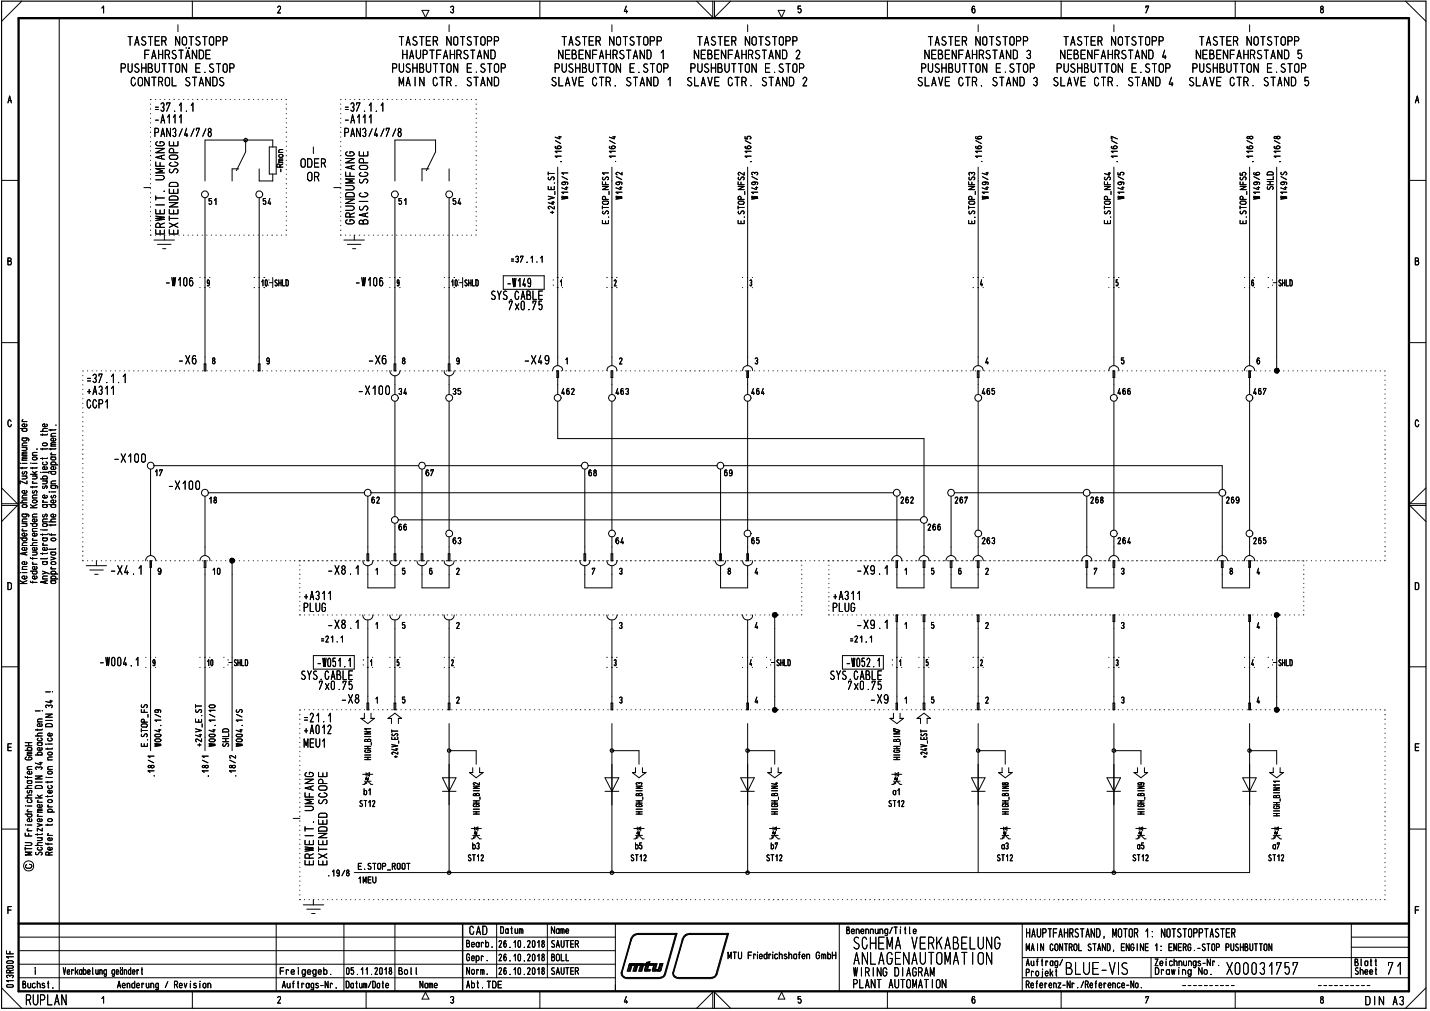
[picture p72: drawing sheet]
<svg xmlns="http://www.w3.org/2000/svg" width="420mm" height="297mm" viewBox="0 0 420 297" stroke-linecap="round" stroke-linejoin="round" font-family="sans-serif">
<defs><g id="words">
<text font-size="7.9" x="364.9" y="232.4">v</text>
<g font-size="5.3">
<text x="250.5" y="279">SC</text>
<text x="267.8" y="279">ViKAIILU\G</text>
<text x="250.7" y="283.5">ABLAG-\AUTOldT 0\</text>
<text x="312.9" y="286.4">3LU1-V</text>
<text x="360.3" y="286.4">X00031757</text>
</g>
<text font-size="4.6" x="7.5" y="295.4">RUPLAN</text>
<g font-size="3.9">
<text x="29.5" y="4">1</text>
<text x="37.4" y="13.5">TASTER NOTSTOPP</text>
<text x="42.2" y="17.4">FAHRSTÄNDE</text>
<text x="117" y="13.5">TASTER NOTSTOPP</text>
<text x="118.1" y="17.4">HAUPTFAHRSTAND</text>
<text x="164" y="17.4">NEBENFAHRSTAND 1</text>
<text x="164.9" y="13.5">TASTER NOTSTOPP</text>
<text x="203.8" y="17.4">NEBENFAHRSTAND 2</text>
<text x="204.7" y="13.5">TASTER NOTSTOPP</text>
<text x="271.6" y="17.4">NEBENFAHRSTAND 3</text>
<text x="272.5" y="13.5">TASTER NOTSTOPP</text>
<text x="311.4" y="17.4">NEBENFAHRSTAND 4</text>
<text x="312.4" y="13.5">TASTER NOTSTOPP</text>
<text x="351.3" y="17.4">NEBENFAHRSTAND 5</text>
<text x="352.2" y="13.5">TASTER NOTSTOPP</text>
<text x="35.2" y="21.4">PUSHBUTTON E.STOP</text>
<text x="114.9" y="21.4">PUSHBUTTON E.STOP</text>
<text x="162.7" y="21.4">PUSHBUTTON E.STOP</text>
<text x="202.6" y="21.4">PUSHBUTTON E.STOP</text>
<text x="270.4" y="21.4">PUSHBUTTON E.STOP</text>
<text x="310.2" y="21.4">PUSHBUTTON E.STOP</text>
<text x="350.1" y="21.4">PUSHBUTTON E.STOP</text>
<text x="38.3" y="25.4">CONTROL STANDS</text>
<text x="117.1" y="25.4">MAIN CTR. STAND</text>
<text x="161.8" y="25.4">SLAVE CTR. STAND 1</text>
<text x="201.7" y="25.4">SLAVE CTR. STAND 2</text>
<text x="269.4" y="25.4">SLAVE CTR. STAND 3</text>
<text x="309.3" y="25.4">SLAVE CTR. STAND 4</text>
<text x="349.1" y="25.4">SLAVE CTR. STAND 5</text>
<text x="45.3" y="32.9">=37.1.1</text>
<text x="101.1" y="32.9">=37.1.1</text>
<text x="45.1" y="40.2">PAN3/4/7/8</text>
<text x="45.2" y="36.3">-A111</text>
<text x="100.9" y="40.2">PAN3/4/7/8</text>
<text x="101" y="36.3">-A111</text>
<text x="218.7" y="41">Co</text>
<text x="286.4" y="41">Co</text>
<text x="374.1" y="43.9">Co</text>
<text x="88.2" y="49.3">ODER</text>
<text x="90.1" y="53.3">OR</text>
<text x="48.4" y="84.2">1106</text>
<text x="132.4" y="84.2">1:0HSHLD</text>
<text x="144" y="88.1">SYS.CABLE</text>
<text x="148.8" y="84.4">-W149</text>
<text x="367.6" y="84.2">6:</text>
<text x="373.6" y="84.2">:-SHLD</text>
<text x="149.3" y="91.2">7x0.75</text>
<text x="52.2" y="107.1">-X6</text>
<text x="25.3" y="112.6">=37.1.1</text>
<text x="25.3" y="116.1">+A311</text>
<text x="25.4" y="120.1">CCP1</text>
<text x="96.1" y="168.9">-X8.</text>
<text x="107.8" y="168.9">J</text>
<text x="251.5" y="168.9">-X9.1</text>
<text x="89" y="179.8">PLUG</text>
<text x="89.1" y="176.4">+A311</text>
<text x="244.4" y="179.8">PLUG</text>
<text x="244.6" y="176.4">+A311</text>
<text x="96.1" y="184.8">-X8.1</text>
<text x="226.5" y="181.5">•</text>
<text x="251.5" y="184.8">-X9.1</text>
<text x="29.1" y="195.7">-W004.1</text>
<text x="60.7" y="195.7">10 ::-SHLD</text>
<text x="93" y="196">1051.1</text>
<text x="224.7" y="195.6">::-SHLD</text>
<text x="248.5" y="196">1052.1</text>
<text x="88.2" y="199.8">SYS.CABLE</text>
<text x="93.5" y="202.8">7x0.75</text>
<text x="243.7" y="199.8">SYS.CABLE</text>
<text x="248.9" y="202.8">7x0.75</text>
<text x="100.1" y="206.8">-X8</text>
<text x="255.5" y="206.8">-X9</text>
<text x="89.1" y="215.7">+A012</text>
<text x="89.1" y="212.3">=21.1</text>
<text x="89.2" y="219.7">MEU1</text>
<text x="6.7" y="256">0</text>
<text x="137.8" y="274.7">CAD</text>
<text x="301.4" y="275.5">HAUPTFAHRSTAND, MOTOR 1: NOTSTOPPTASTER</text>
<text x="250.7" y="286.9">WIRING DIAGRAM</text>
<text x="250.4" y="290.4">PLANT AUTOMATION</text>
<text x="401" y="295.4">DIN A3/</text>
</g>
<g font-size="3.2">
<text x="81.4" y="4">2</text>
<text x="132.1" y="4">3</text>
<text x="183.3" y="4">4</text>
<text x="228.4" y="5">•</text>
<text x="234.3" y="5">5</text>
<text x="285.4" y="4">6</text>
<text x="336.5" y="4">7</text>
<text x="387.7" y="4">8</text>
<text x="2.2" y="30.4">A</text>
<text x="415.7" y="30.4">A</text>
<text x="45.6" y="63">ww</text>
<text x="2.2" y="78">B</text>
<text x="415.6" y="78">B</text>
<text x="2.1" y="125.6">0</text>
<text x="2" y="173.4">D</text>
<text x="104.1" y="168.9">1`</text>
<text x="415.5" y="173.4">D</text>
<text x="226.6" y="209.5">•</text>
<text x="2" y="220.7">E</text>
<text x="415.5" y="220.7">E</text>
<text x="2" y="268.6">F</text>
<text x="415.5" y="268.6">F</text>
<text x="136.9" y="278.4">Bearb.</text>
<text x="146.3" y="278.5">26.10.2018</text>
<text x="161.8" y="278.5">SAUTER</text>
<text x="213.7" y="281.9">MTU Friedrichshafen GmbH</text>
<text x="301.4" y="279.5">MAIN CONTROL STAND, ENGINE 1: EMERG.-STOP PUSHBUTTON</text>
<text x="82.2" y="286.4">Freigegeb.</text>
<text x="101.4" y="286.4">05.11.2018</text>
<text x="136.9" y="282.4">Gepr.</text>
<text x="137" y="286.4">Norm.</text>
<text x="146.3" y="282.4">26.10.2018</text>
<text x="146.3" y="286.4">26.10.2018</text>
<text x="161.8" y="286.4">SAUTER</text>
<text x="161.9" y="282.4">BOLL</text>
<text x="301.2" y="286.9">Projekt</text>
<text x="301.4" y="283.8">Auftrag/</text>
<text x="398" y="283.9">Blatt</text>
<text x="34.4" y="290.4">Aenderung / Revision</text>
<text x="301.3" y="290.4">Referenz-Nr./Reference-No.</text>
<text x="387.7" y="294.9">8</text>
</g>
<g font-size="2.9">
<text x="45.4" y="43">c7 w</text>
<text x="286.4" y="43.9">cs,</text>
<text x="366.1" y="43.9">Co</text>
<text x="45.6" y="49">w</text>
<text x="48" y="57">• Lu</text>
<text x="45.7" y="61">— z</text>
<text x="45.3" y="69.3">14-, 14-1</text>
<text x="150" y="77.2">=37.1.1</text>
<text x="220.1" y="84.2">3:</text>
<text x="368.2" y="116.1">467</text>
<text x="368.1" y="159.9">265</text>
<text x="110.1" y="168.9">1</text>
<text x="118" y="168.9">5</text>
<text x="122.2" y="168.9">6</text>
<text x="134" y="168.9">2</text>
<text x="273.5" y="168.9">5</text>
<text x="281.4" y="168.9">6</text>
<text x="286.4" y="168.9">T2</text>
<text x="94.2" y="188.8">=21.1</text>
<text x="249.7" y="188.8">=21.1</text>
<text x="64.9" y="215.2">-Co</text>
<text x="61" y="216.7">o</text>
<text x="61" y="218.1">o =</text>
<text x="69" y="216.7">o</text>
<text x="69" y="218.1">o</text>
<text x="106.8" y="233.7">b1</text>
<text x="262.2" y="233.7">(11</text>
<text x="105.5" y="237.2">ST12</text>
<text x="260.9" y="237.2">ST12</text>
<text x="138.7" y="249.6">b3</text>
<text x="186.6" y="249.6">b5</text>
<text x="226.5" y="249.6">b7</text>
<text x="294.1" y="249.6">a3</text>
<text x="334" y="249.6">(15</text>
<text x="373.8" y="249.6">a7</text>
<text x="96.2" y="257.6">.19/8</text>
<text x="105.1" y="255.6">E.STCP_ROOT</text>
<text x="137.4" y="253.1">ST12</text>
<text x="185.2" y="253.1">ST12</text>
<text x="225.1" y="253.1">ST12</text>
<text x="292.9" y="253.1">ST12</text>
<text x="332.6" y="253.1">ST12</text>
<text x="372.5" y="253.1">ST12</text>
<text x="105.1" y="259.6">1MEU</text>
<text x="146.9" y="274.4">Datum</text>
<text x="161.9" y="274.4">Name</text>
<text x="248.6" y="274.5">Benennung/Title</text>
<text x="1.6" y="280.4">LL</text>
<text x="18.4" y="286.4">Verkabelung geändert</text>
<text x="117" y="286.4">Bol l</text>
<text x="339.2" y="284">Zeichnungs-Nr.</text>
<text x="339.3" y="286.4">Draw ing No.</text>
<text x="398" y="286.4">Sheet</text>
<text x="6.5" y="290.4">Buchst.</text>
<text x="82.8" y="290.4">Auf t rags-Nr .</text>
<text x="101.5" y="290.4">Datum/Date</text>
<text x="123.2" y="290.4">Name</text>
<text x="123.8" y="293.7">A</text>
<text x="136.9" y="290.4">Abt. TDE</text>
<text x="228.5" y="293.7">A</text>
<text x="81.4" y="294.9">2</text>
<text x="132.1" y="294.9">3</text>
<text x="183.3" y="294.9">4</text>
<text x="234.3" y="294.9">5</text>
<text x="285.4" y="294.9">6</text>
<text x="336.5" y="294.9">7</text>
</g>
<g font-size="2.7">
<text x="178.9" y="65.9" transform="rotate(-90 178.9 65.9)">E.STOP_NFS1</text>
<text x="218.8" y="65.9" transform="rotate(-90 218.8 65.9)">E.STOP_NFS2</text>
<text x="286.5" y="65.9" transform="rotate(-90 286.5 65.9)">E.STOP_NFS3</text>
<text x="326.4" y="65.9" transform="rotate(-90 326.4 65.9)">E.STOP_NFS4</text>
<text x="366.3" y="65.9" transform="rotate(-90 366.3 65.9)">E.STOP_NFS5</text>
</g>
<g font-size="2.1">
<text x="101.3" y="46">CD LL</text>
<text x="49.5" y="48.9">L7</text>
<text x="101.2" y="52">IU- CD</text>
<text x="105.3" y="48">CL</text>
<text x="105.3" y="50">C&gt;</text>
<text x="105.5" y="53.9">V)</text>
<text x="101.3" y="66">CD CCi</text>
<text x="100.9" y="70.7">_L—</text>
<text x="6.3" y="126.9">o</text>
<text x="10.2" y="231.8">Co</text>
<text x="10.3" y="230.4">—</text>
<text x="89.4" y="228.3">CD LU</text>
<text x="89.4" y="232.3">&lt;L CD</text>
<text x="89.3" y="238.3">=D</text>
<text x="89.3" y="234.4">11- CD</text>
<text x="89.4" y="236.3">2E. VD</text>
<text x="7.8" y="244.3">c_</text>
<text x="10.8" y="241.6">o</text>
<text x="13.8" y="241.6">0</text>
<text x="89.2" y="244.3">I— CD</text>
<text x="93.3" y="242.3">LU</text>
<text x="93.4" y="240.3">CD</text>
<text x="89.5" y="248.3">ww</text>
<text x="89.4" y="252.3">CC X</text>
<text x="89.5" y="254.3">ww</text>
</g>
<g font-size="1.5">
<text x="162.9" y="41">&quot;4-</text>
<text x="366.1" y="41">CO</text>
<text x="374.2" y="40.9">CO</text>
<text x="368.1" y="51.6">Co</text>
<text x="160.8" y="55.9">1.1]</text>
<text x="164.9" y="54.4">CS)</text>
<text x="328.3" y="54.4">CS)</text>
<text x="376.1" y="54.4">CS)</text>
<text x="16.2" y="125.6">•</text>
<text x="14.7" y="135.3">c-</text>
<text x="8.7" y="139.5">-Y</text>
<text x="9.3" y="142.3">c-0</text>
<text x="14.7" y="143.7">07</text>
<text x="6.3" y="145">O</text>
<text x="9.3" y="146.5">C</text>
<text x="9.3" y="149.3">0</text>
<text x="12.3" y="149.3">0 -0</text>
<text x="14.1" y="145">.—</text>
<text x="9.3" y="152.1">C</text>
<text x="12.3" y="153.5">C.0</text>
<text x="12.3" y="152.1">00</text>
<text x="6.3" y="156.3">c.-</text>
<text x="9.3" y="157.4">'-</text>
<text x="11.7" y="156.3">.—</text>
<text x="12.3" y="157.3">0.</text>
<text x="12.3" y="159.1">o0</text>
<text x="9.3" y="163.2">M</text>
<text x="9.3" y="166">c-</text>
<text x="11.7" y="164.6">•—• &gt;</text>
<text x="14.7" y="167.5">c-</text>
<text x="6.3" y="168.8">-</text>
<text x="8.6" y="168.8">1:3</text>
<text x="11.7" y="171.6">-2 0</text>
<text x="41.2" y="209.5">Lt.</text>
<text x="41.2" y="215.2">I—</text>
<text x="43.1" y="210.9">IN</text>
<text x="45.3" y="215.2">&quot;4-</text>
<text x="47" y="213.8">•</text>
<text x="57.2" y="212.3">L</text>
<text x="7.1" y="220.6">.0</text>
<text x="10.2" y="222">40</text>
<text x="43.1" y="218.1">•</text>
<text x="45.3" y="218.1">Co</text>
<text x="262.4" y="221.2">Cri</text>
<text x="262.4" y="218">Ce</text>
<text x="270.4" y="217.4">W I</text>
<text x="13.8" y="223.4">C</text>
<text x="13.8" y="226.2">C</text>
<text x="67.2" y="225.7">CO</text>
<text x="7.8" y="237">c-</text>
<text x="10.8" y="236">c-</text>
<text x="13.8" y="237.6">c-</text>
<text x="13.8" y="238.8">0 .</text>
<text x="374" y="234.4">ce</text>
<text x="7.1" y="245.6">LL</text>
<text x="7.1" y="250">I—</text>
<text x="7.2" y="250">•</text>
<text x="10.2" y="251.4">CA Co</text>
<text x="10.7" y="247.1">M</text>
<text x="1.7" y="286">Co</text>
</g>
</g></defs>
<g fill="none" stroke="#000" stroke-width=".29">
<path d="M6.4 .3l-5.9 6M17.4 5.3v286M56.5 .3v5M107.6 .3v5M124 3h2l-1 2.1zM158.6 .3v5M204.7 .3l4.7 4.8v-4.8M209.9 .3v4.8l4.8-4.8M228.6 3h2l-.9 2.1M260.7 .3v5M311.8 .3v5M362.9 .3v5"/>
<path d="M413 .3l6 6M.5 53h5M76.2 53.2h3.9M80.1 41.1h-19.9v12.1M128 41.1h-12v12.1M414 53h5M.5 100.7h5M116 112.9v3M132 112.9v3M163.9 112.9v3M179.8 112.9v3M219.7 112.9v3"/>
<path d="M287.4 112.9v3M327.3 112.9v3M367.2 112.9v3M414 100.7h5M44.2 137.8v22.9M124 137.8v22.9M171.8 137.8v22.9M211.7 137.8v22.9M416.8 123.8a.48 .48 0 0 0-.6-.4 .48 .48 0 0 0-.4 .6v.7l.4 .6h.4l.3-.6M.5 148.5h4.6l-4.6 4.7M.5 143.3l4.6 4.7h-4.6M60.2 145.8v14.9"/>
<path d="M108.1 145.8v14.9M116 153.8v6.9M132 157.7v3M179.8 157.7v3M219.7 157.7v3M263.5 145.8v14.9M271.5 153.8v6.9M279.4 145.8v14.9M287.4 157.7v3M319.3 145.8v14.9M327.3 157.7v3M359.1 145.8v14.9"/>
<path d="M367.2 157.7v3M419 148.5h-4.8l4.8 4.7M419 143.3l-4.8 4.7h4.8M.5 195.9h5M414 195.9h5M132 212.6v43.8M179.8 212.6v43.8M219.7 212.6v43.8M287.4 212.6v43.8M327.3 212.6v43.8M367.2 212.6v43.8h-259.1M132 220.6h7.9v3.9"/>
<path d="M179.8 220.6h7.9v3.9M219.7 220.6h7.9v3.9M287.4 220.6h8v3.9M327.3 220.6h7.9v3.9M367.2 220.6h7.9v3.9M.5 243.6h5M7.4 247.6h1.5a.42 .42 0 0 1 .5 .4 .42 .42 0 0 1-.5 .4h-1.5M9.4 250.4h-2l1.6 .4-1.6 .4h2M414 243.6h5M5.5 275.3h175.3M5.5 279.3h175.3M81.2 271.4v19.9"/>
<path d="M101 271.4v19.9M116 271.4v19.9M145.9 271.4v15.9M160.8 271.4v15.9M180.8 271.4v19.9M246.6 271.4v19.9M300.4 271.4v19.8M397 271.4v15.9M397 278.3h17M397 275.3h17M.5 290.2l5.9 6M1.9 282.6l.4-.3 1.3 .1a.34 .34 0 0 1 .3 .4 .34 .34 0 0 1-.4 .2h-1.3z"/>
<path d="M2 283.9l1.5-.2a.38 .38 0 0 1 .4 .4 .38 .38 0 0 1-.4 .4h-1.3l-.3-.4zM2.1 289.4l1.4-.1a.38 .38 0 0 1 .4 .4 .38 .38 0 0 1-.4 .4l-1.4-.1-.2-.3zM2.2 287.3l-.3-.4a.55 .55 0 0 1 .5-.4 .55 .55 0 0 1 .5 .4 .48 .48 0 0 1 .6-.4 .48 .48 0 0 1 .4 .5l-.3 .3M3.9 288.1h-2l.6 .4M3.9 281.1h-2l.6 .4M5.5 287.3h175.3M5.5 283.3h175.3M29.9 293.4l.5-.6v1.9M56.5 291.3v4.9M107.6 291.3v4.9M158.6 291.3v4.9M204.7 296.2l4.7-4.7v4.7"/>
<path d="M209.9 296.2v-4.7l4.8 4.7M260.7 291.3v4.9M300.4 287.3h113.6M300.4 281.3h113.6M311.8 291.3v4.9M338.2 281.3v6M362.9 291.3v4.9M419 290.2l-6 6"/>
</g>
<path d="M.5 .3h418.5v295.9h-418.5z" fill="none" stroke="#000" stroke-width=".34"/>
<path d="M5.5 5.3h408.5v286h-408.5zM5.5 271.4h408.5" fill="none" stroke="#000" stroke-width=".68"/>
<path d="M135.9 271.4v19.9" fill="none" stroke="#000" stroke-width=".42"/>
<g fill="none" stroke="#000" stroke-width=".29">
<path d="M7.4 218.2h2M8.4 218.2v.9M7.4 228.2l.1 .2h1.9M7.4 239.2h2M7.4 234.4h2M7.4 231.6h2M7.8 222.4l-.4 .4v.2l.4 .3 1.6-.2-.2-.6-.8-.1v.4M8 229.4h1.1l.3 .2v.4l-.3 .2-.9-.1-.2-.4 .3-.3M8 238.5h1.4M8 226.1h1.4M8 221.9h1.4M8.1 228.2v.5"/>
<path d="M8.2 232.3a.37 .37 0 0 0-.2 .5 .37 .37 0 0 0 .4 .2l.4-.8 .6 .1-.2 .7M8.3 237.9l-.3 .4 .3 .2M8.3 239.2l-.3 .2 .3 .6h.8l.3-.2v-.4l-.3-.2M9 234.9l.4 .2v.5l-.3 .2-.9-.1-.2-.2 .2-.5M9.2 226.7l.2 .2-.2 .5h-.9l-.3-.5 .7-.3v.8M9.4 233.6l-1.3 .1-.1 .5 .4 .2M9.4 230.8l-1.3 .1-.1 .5 .4 .2M9.4 225.2h-1l-.4 .3 .3 .6M9.4 221.4h-1.1l-.3 .2 .3 .3M9.4 221l-1.3 .1-.1 .1 .3 .2M9.4 229.4h-.2M7.4 247.6h1.5a.42 .42 0 0 1 .5 .4 .42 .42 0 0 1-.5 .4h-1.5"/>
<path d="M7.6 242.4h.1M9.2 240.6l.2 .6-1 .2a.45 .45 0 0 1-.4-.6 .45 .45 0 0 1 .7-.3v.9M9.4 250.4h-2l1.6 .4-1.6 .4h2"/>
</g>
<g fill="none" stroke="#000" stroke-width=".29">
<path d="M7.4 218.2h2M8.4 218.2v.9M10.4 216.2h2M10.4 208.9h1.4M11 218.2h1.1l.3 .6-.3 .2h-.8l-.3-.2 .3-.6M11 214.2v.4M11 212.1h1.4M12 216.8l.4 .4-.3 .5h-.8l-.3-.4 .2-.4M12.1 219.7l.3 .4-.4 .4-1-.2v-.5l.7-.2v.9M12.1 212.7l.3 .2-.3 .5h-.9l-.2-.5 .7-.3v.8M12.4 215.4l-1.3 .2-.1 .3 .4 .3M12.4 214.2l-.1 .3h-1.9"/>
<path d="M12.4 211.2l-1.2 .1-.2 .2 .2 .6M12.4 218.2l-.2 .1M7.4 228.2l.1 .2h1.9M7.4 239.2h2M7.4 234.4h2M7.4 231.6h2M7.8 222.4l-.4 .4v.2l.4 .3 1.6-.2-.2-.6-.8-.1v.4M8 229.4h1.1l.3 .2v.4l-.3 .2-.9-.1-.2-.4 .3-.3M8 238.5h1.4M8 226.1h1.4M8 221.9h1.4M8.1 228.2v.5"/>
<path d="M8.2 232.3a.37 .37 0 0 0-.2 .5 .37 .37 0 0 0 .4 .2l.4-.8 .6 .1-.2 .7M8.3 237.9l-.3 .4 .3 .2M8.3 239.2l-.3 .2 .3 .6h.8l.3-.2v-.4l-.3-.2M9 234.9l.4 .2v.5l-.3 .2-.9-.1-.2-.2 .2-.5M9.2 226.7l.2 .2-.2 .5h-.9l-.3-.5 .7-.3v.8M9.4 233.6l-1.3 .1-.1 .5 .4 .2M9.4 230.8l-1.3 .1-.1 .5 .4 .2M9.4 225.2h-1l-.4 .3 .3 .6M9.4 221.4h-1.1l-.3 .2 .3 .3M9.4 221l-1.3 .1-.1 .1 .3 .2M9.4 229.4h-.2M10.4 228h2l-2 .9h2"/>
<path d="M10.4 234.4h2M10.7 226.1l-.3-.5a.55 .55 0 0 1 .5-.3 .55 .55 0 0 1 .5 .3 .48 .48 0 0 1 .5-.3 .48 .48 0 0 1 .4 .5l-.2 .3M11 238.7h1.4M11 233.6l1 .8M11.2 239.4l-.2 .2 .3 .3M11.6 224.1h.8M12 223.9v.8l-1.6-.5M12.1 236.4l.3 .5-.4 .3-1-.1v-.5l.2-.2h.5v.8M12.4 238.2h-1.2l-.2 .2 .2 .3M12.4 237.7h-1.2l-.2 .3 .4 .2M12.4 233.6l-.8 .4M7.6 242.4h.1"/>
<path d="M9.2 240.6l.2 .6-1 .2a.45 .45 0 0 1-.4-.6 .45 .45 0 0 1 .7-.3v.9M10.4 248.4h2M11 242l1.4 .4-1.4 .4M11 244.9v.5M12 248.9l.4 .4-.3 .5-1.1-.2v-.3l.2-.3M12.4 247.6h-1.3l-.1 .5 .4 .3M12.4 244.9l-.1 .3h-1.9M12.4 243.3v.9l-1.4-.9v.9"/>
</g>
<g fill="none" stroke="#000" stroke-width=".29">
<path d="M10.4 216.2h2M10.4 208.9h1.4M11 218.2h1.1l.3 .6-.3 .2h-.8l-.3-.2 .3-.6M11 214.2v.4M11 212.1h1.4M12 216.8l.4 .4-.3 .5h-.8l-.3-.4 .2-.4M12.1 219.7l.3 .4-.4 .4-1-.2v-.5l.7-.2v.9M12.1 212.7l.3 .2-.3 .5h-.9l-.2-.5 .7-.3v.8M12.5 208.9h.1M12.4 215.4l-1.3 .2-.1 .3 .4 .3M12.4 214.2l-.1 .3h-1.9M12.4 211.2l-1.2 .1-.2 .2 .2 .6"/>
<path d="M12.4 218.2l-.2 .1M10.4 228h2l-2 .9h2M10.4 234.4h2M10.7 226.1l-.3-.5a.55 .55 0 0 1 .5-.3 .55 .55 0 0 1 .5 .3 .48 .48 0 0 1 .5-.3 .48 .48 0 0 1 .4 .5l-.2 .3M11 238.7h1.4M11 233.6l1 .8M11.2 239.4l-.2 .2 .3 .3M11.6 224.1h.8M12 223.9v.8l-1.6-.5M12.1 236.4l.3 .5-.4 .3-1-.1v-.5l.2-.2h.5v.8M12.4 238.2h-1.2l-.2 .2 .2 .3M12.4 237.7h-1.2l-.2 .3 .4 .2"/>
<path d="M12.4 233.6l-.8 .4M10.4 248.4h2M11 242l1.4 .4-1.4 .4M11 244.9v.5M12 248.9l.4 .4-.3 .5-1.1-.2v-.3l.2-.3M12.4 247.6h-1.3l-.1 .5 .4 .3M12.4 244.9l-.1 .3h-1.9M12.4 243.3v.9l-1.4-.9v.9"/>
</g>
<g fill="none" stroke="#000" stroke-width=".29">
<path d="M12.5 208.9h.1M14 229.6v.4M14 233.8v.4M14 228.4h1.4M14.1 235.1l.3-.2 .8 .1 .2 .5-1 .3-.4-.3zM14.9 230.8l.5 .3-.4 .5h-.7l-.3-.2 .2-.5M15.1 232.2l.3 .3-.3 .5h-.8l-.3-.3 .1-.4 .6-.1v.8M15.4 233.8l-.1 .2h-1.9M15.4 229.6v.2h-2M13.4 247.7l.1 .3h1.9M14 245.4h1.4M14 242.1v.5"/>
<path d="M14.1 247.7v.5M14.3 244.9l-.3 .1 .3 .4M15.1 249l.3 .4-.5 .4-.8-.2v-.5l.6-.2v.9M15.1 246.2l.3 .4-.5 .4-.8-.2v-.5l.6-.2v.9M15.4 242.1l-.1 .3h-1.9"/>
</g>
<g fill="none" stroke="#000" stroke-width=".29">
<path d="M13.4 212.9l.6-.3 1 .1 .4 .3v.5h-2zM13.4 209.8h2l-2 .9h2M13.4 211.7h2M13.4 203.3h1.4M13.5 218.6h.1M13.7 207.9l-.3-.3a.48 .48 0 0 1 .5-.4 .48 .48 0 0 1 .5 .3 .53 .53 0 0 1 .5-.3 .53 .53 0 0 1 .5 .4l-.3 .3M14 219.8v.4M14 218.6h1.4M14.6 206h.8M14.9 216.8l.5 .4-.4 .5h-.7l-.3-.3 .2-.5M14.9 205.7v.8l-1.5-.4M15.1 215.5l.3 .2-.3 .5h-.8l-.3-.5 .4-.3h.3v.8"/>
<path d="M15.4 219.8v.2h-2M13.6 228.4h.1M14.1 226.7l.3-.1 .8 .1 .2 .5-1 .2-.4-.2zM14.1 221.1l.3-.1 .8 .1 .2 .5-1 .2-.4-.2z"/>
</g>
<g fill="none" stroke="#000" stroke-width=".29">
<path d="M15.5 203.3h.1M14 229.6v.4M14 233.8v.4M14 228.4h1.4M14.1 235.1l.3-.2 .8 .1 .2 .5-1 .3-.4-.3zM14.9 230.8l.5 .3-.4 .5h-.7l-.3-.2 .2-.5M15.1 232.2l.3 .3-.3 .5h-.8l-.3-.3 .1-.4 .6-.1v.8M15.4 233.8l-.1 .2h-1.9M15.4 229.6v.2h-2M13.4 247.7l.1 .3h1.9M14 245.4h1.4M14 242.1v.5"/>
<path d="M14.1 247.7v.5M14.3 244.9l-.3 .1 .3 .4M15.1 249l.3 .4-.5 .4-.8-.2v-.5l.6-.2v.9M15.1 246.2l.3 .4-.5 .4-.8-.2v-.5l.6-.2v.9M15.4 242.1l-.1 .3h-1.9"/>
</g>
<g fill="none" stroke="#000" stroke-width=".29">
<path d="M13.4 212.9l.6-.3 1 .1 .4 .3v.5h-2zM13.4 209.8h2l-2 .9h2M13.4 211.7h2M13.4 203.3h1.4M13.5 218.6h.1M13.7 207.9l-.3-.3a.48 .48 0 0 1 .5-.4 .48 .48 0 0 1 .5 .3 .53 .53 0 0 1 .5-.3 .53 .53 0 0 1 .5 .4l-.3 .3M14 219.8v.4M14 218.6h1.4M14.6 206h.8M14.9 216.8l.5 .4-.4 .5h-.7l-.3-.3 .2-.5M14.9 205.7v.8l-1.5-.4M15.1 215.5l.3 .2-.3 .5h-.8l-.3-.5 .4-.3h.3v.8"/>
<path d="M15.4 219.8v.2h-2M13.6 228.4h.1M14.1 226.7l.3-.1 .8 .1 .2 .5-1 .2-.4-.2zM14.1 221.1l.3-.1 .8 .1 .2 .5-1 .2-.4-.2z"/>
</g>
<g fill="none" stroke="#000" stroke-width=".29">
<path d="M6 136.1h.1M6.5 128.7l1.8 .1 .2 .3-.2 .4M6.5 139.9h1.4M6.5 137.3v.5M6.5 136.1h1.4M6.5 135.2h1.4M6.5 133.9h1.4M6.5 131.5h1.4M6.5 131h1.4M6.5 123.9h1.4M6.7 138.6a.36 .36 0 0 0-.2 .5 .36 .36 0 0 0 .5 .2 .6 .6 0 0 1 .8-.6l-.1 .7M6.7 123.3l-.2 .2 .3 .4"/>
<path d="M6.8 128.7l-.3 .3 .3 .5h.8l.3-.2-.3-.6M7.5 139.9l.4 .3-.1 .3-1.3 .2M7.5 131.5l.4 .3-.1 .4-1.3 .1M7.7 124.6l.2 .5-.4 .3-.9-.2v-.5l.6-.2v.9M7.9 137.3l-.1 .2h-1.9M7.9 134.7h-1.2l-.2 .3 .2 .2M7.9 134.3h-1.2l-.2 .2 .4 .2M7.9 133.3h-1.2l-.2 .3 .2 .3M7.9 132.8l-1.3 .1v.4h.3M7.9 130.1l-1.3 .2 .1 .7M9.5 136.1h1.4M9.5 137.3v.5"/>
<path d="M10.5 139.9l.4 .3-.2 .4-1.2 .1M10.9 137.3v.2h-2M11.9 126.7h2M12 138.8h.1M12.5 138.8h1.5l.4 .2M12.5 130.4l1-.3a.42 .42 0 0 1 .4 .5 .42 .42 0 0 1-.4 .4l-.8-.1zM12.5 127.5v.4M12.5 131.7v.5M12.5 134.5v.5M13.5 135.7l.4 .4-.3 .5-.9-.1-.2-.3 .2-.4M13.7 137.2l.2 .2-.2 .5h-1l-.2-.5 .7-.3v.8M13.7 124.6l.2 .3-.1 .3-.9 .2a.45 .45 0 0 1-.4-.6 .45 .45 0 0 1 .7-.3v.9"/>
<path d="M13.9 134.5l-.1 .2h-1.9M13.9 131.7l-.1 .2h-1.9M13.9 127.5l-.1 .3h-1.9M13.9 125.9l-1.3 .2v.6h.3M5.9 158.1h2M5.9 147.7h2M6.5 151l1.8 .1 .2 .4-.2 .3M6.5 153.8h1.4M6.5 153.3h1.4M6.5 146.3h1.4M6.6 148.4l.9-.1 .3 .1 .1 .4-1 .3-.3-.2zM6.8 158.1l-.3 .2 .3 .6 .9-.1 .2-.5-.3-.2"/>
<path d="M6.8 151l-.3 .4 .3 .5 1-.2 .1-.3-.3-.4M7.5 153.8a.42 .42 0 0 1 .4 .5 .42 .42 0 0 1-.4 .4h-1M7.7 156.7l.2 .3-.2 .5h-1l-.2-.4 .1-.3 .6-.2v.9M7.9 159.4l-1.3 .2 .1 .7M7.9 152.5l-1.3 .1 .1 .7M7.9 146.9l-1.3 .1-.1 .4 .4 .3M7.9 145.5l-1.3 .1 .1 .7M7.9 141.3v.9l-2-.9v.9M8.9 153.8h2M8.9 149.2h2M9.5 147.2l.4-.3h.6l.4 .3v.2l-.2 .3h-.8zM9.5 158.7h1.4"/>
<path d="M9.5 142.9v.4M9.7 158.2l-.2 .4 .3 .1M9.7 144.2a.36 .36 0 0 0-.2 .4 .36 .36 0 0 0 .4 .3 .6 .6 0 0 1 .9-.6l-.1 .6M9.8 153.8l-.3 .2v.5l.3 .2 1-.2 .1-.3-.4-.4M10.6 152.5l.3 .5-.4 .3-.8-.1-.2-.5 .2-.2h.5v.8M10.9 159.4l-1.3 .2-.1 .5 .4 .2M10.9 155.3l-1.3 .1 .1 .7M10.9 142.9v.2h-2M10.9 148.3l-1.3 .5M11.9 140.7h2M12.5 147.6h1.4M12.5 141.3h1.4"/>
<path d="M12.6 154l.9-.2a.42 .42 0 0 1 .4 .5 .42 .42 0 0 1-.4 .4l-.8-.1zM12.7 142.8a.37 .37 0 0 0-.2 .5 .37 .37 0 0 0 .4 .2l.3-.5a.33 .33 0 0 1 .6-.2 .33 .33 0 0 1 0 .5l-.1 .2M12.7 159.6l-.2 .3 .3 .3M12.7 147.1l-.2 .2 .3 .3M12.8 140.7l-.3-.3 .3-.5h.8l.3 .3-.3 .5M13.5 141.3a.42 .42 0 0 1 .4 .4 .42 .42 0 0 1-.4 .5h-1M13.7 145.5l.2 .3-.2 .5h-1l-.2-.5 .7-.3v.8M5.9 171.4h2M5.9 170.6l1.3 .8M6.5 168.2h1.4M6.5 167.3h1.4M6.5 160.3h1.4"/>
<path d="M7.3 162.4v.6M7.7 169.2l.2 .6-.4 .3-.9-.2-.1-.4 .2-.3h.5v.9M7.7 165.1l.2 .4-.4 .4-.9-.2v-.5l.6-.2v.9M7.7 160.9l.2 .5-.4 .3-.9-.2-.1-.4 .2-.2h.5v.8M7.9 166.5h-1.3l.1 .8M7.9 162.2l-2 .4 2 .5M7.9 170.6l-1.3 .5M8.9 170.8l.2 .3h1.8M8.9 163.8l.1 .3h1.9M8.9 160.3h2M9.6 163.8v.5M9.6 170.8v.5"/>
<path d="M10.6 169.2l.3 .6-.4 .3-.8-.1-.2-.5 .2-.3h.5v.9M10.6 166.5l.3 .5-.4 .3-.8-.1-.2-.5 .2-.2h.5v.8M10.6 160.9l.3 .5-.4 .3-.8-.1-.2-.5 .2-.2h.5v.8M12.5 167.8l1.9 .9M12.5 165h1.1l.3 .4-.1 .3-.2 .2-.9-.1-.2-.4 .3-.4M12.5 162.5v.4M12.5 160.2h1.4M13.7 160.9l.2 .5-.4 .3-.9-.2-.1-.4 .2-.2h.5v.8M13.7 168.2l-1.2 .5M13.9 169.2h-1.2l-.2 .5 .2 .4M13.9 162.5l-.1 .1h-1.9M15.5 203.3h.1"/>
</g>
<g fill="none" stroke="#000" stroke-width=".29">
<path d="M9.1 136.1h.1M9.5 133.8h1.4M9.5 137.3v.5M9.5 136.1h1.4M9.7 134.4h1l.2 .5-1 .2-.4-.2zM10.5 139.9l.4 .3-.2 .4-1.2 .1M10.9 132.9l-1.3 .2 .1 .7M10.9 132h.1M10.9 137.3v.2h-2M8.9 153.8h2M8.9 149.2h2M9.5 147.2l.4-.3h.6l.4 .3v.2l-.2 .3h-.8z"/>
<path d="M9.5 158.7h1.4M9.5 142.9v.4M9.7 158.2l-.2 .4 .3 .1M9.7 144.2a.36 .36 0 0 0-.2 .4 .36 .36 0 0 0 .4 .3 .6 .6 0 0 1 .9-.6l-.1 .6M9.8 153.8l-.3 .2v.5l.3 .2 1-.2 .1-.3-.4-.4M10.6 152.5l.3 .5-.4 .3-.8-.1-.2-.5 .2-.2h.5v.8M10.9 159.4l-1.3 .2-.1 .5 .4 .2M10.9 155.3l-1.3 .1 .1 .7M10.9 142.9v.2h-2M10.9 148.3l-1.3 .5M8.9 170.8l.2 .3h1.8M8.9 163.8l.1 .3h1.9"/>
<path d="M8.9 160.3h2M9.6 163.8v.5M9.6 170.8v.5M10.6 169.2l.3 .6-.4 .3-.8-.1-.2-.5 .2-.3h.5v.9M10.6 166.5l.3 .5-.4 .3-.8-.1-.2-.5 .2-.2h.5v.8M10.6 160.9l.3 .5-.4 .3-.8-.1-.2-.5 .2-.2h.5v.8"/>
</g>
<g fill="none" stroke="#000" stroke-width=".29">
<path d="M52.3 7.3v2M132 7.3v2M179.8 7.3v2M219.7 7.3v2M287.4 7.3v2M327.3 7.3v2M367.2 7.3v2M59.4 29.2h.1M60.7 29.2h.1M62.1 29.2h.1M63.5 29.2h.1M64.8 29.2h.2"/>
<path d="M66.3 29.2h.1M67.6 29.2h.1M69 29.2h.1M70.3 29.2h.1M71.7 29.2h.1M73 29.2h.2M74.5 29.2h.1M75.8 29.2h.1M77.2 29.2h.1M78.5 29.2h.1M79.9 29.2h.2M81.3 29.2h.1"/>
<path d="M82.7 29.2h.1M84 29.2l.1 .1M84.1 30.6h.1M84.1 31.9v.2M84.1 33.4h.1M84.1 34.7v.1M84.1 36.1v.1M84.1 37.4v.1M84.1 38.8v.1M115.2 29.2h.1M116.5 29.2h.1M117.9 29.2h.1"/>
<path d="M119.3 29.2h.1M120.6 29.2h.2M122 29.2h.1M123.4 29.2h.1M124.8 29.2h.1M126.1 29.2h.1M127.5 29.2h.1M128.9 29.2h.1M130.3 29.2h.1M131.6 29.2h.1M133 29.2h.1M134.3 29.2h.2"/>
<path d="M135.8 29.2h.1M137.1 29.2h.1M138.5 29.2h.1M139.8 29.2l.1 .1M139.9 30.6h.1M139.9 31.9v.2M139.9 33.4h.1M139.9 34.7v.1M139.9 36.1v.1M139.9 37.4v.1M139.9 38.8v.1M42.3 55.1h1.9"/>
<path d="M44.2 42.9v.1M44.2 44.3v.1M44.2 45.6v.2M44.2 47.1v.1M44.2 48.4v.1M44.2 49.8v.1M44.2 51.1v.1M44.2 52.5v.2M44.2 53.9v.1M44.2 55.3v.1M44.2 56.6v.1M44.2 58v.1"/>
<path d="M44.2 59.4h.1M70.1 49.6h-1.9v3.6M72.2 41.1v3.5l-2.7 5.5M76.2 49.6v3.6M79.1 43.2h2.1v7.9h-2.1zM80.1 41.1v2.1M80.1 51.1v2.1M84.1 40.2v.1M84.1 41.6v.1M84.1 42.9v.1M84.1 44.3v.1M84.1 45.6v.2"/>
<path d="M84.1 47.1v.1M84.1 48.4v.1M84.1 49.8v.1M84.1 51.1v.1M84.1 52.5v.2M84.1 53.9v.1M84.1 55.3v.1M84.1 56.6v.1M84.1 58v.1M84.1 59.4h.1M92.1 43.2v1.9M98.1 55.1h2"/>
<path d="M100.1 42.9v.1M100.1 44.3v.1M100.1 45.6v.2M100.1 47.1v.1M100.1 48.4v.1M100.1 49.8v.1M100.1 51.1v.1M100.1 52.5v.2M100.1 53.9v.1M100.1 55.3v.1M100.1 56.6v.1M100.1 58v.1"/>
<path d="M100.1 59.4h.1M126 49.6h-2v3.6M128 41.1v3.5l-2.7 5.5M132 49.6v3.6M139.9 40.2v.1M139.9 41.6v.1M139.9 42.9v.1M139.9 44.3v.1M139.9 45.6v.2M139.9 47.1v.1M139.9 48.4v.1M139.9 49.8v.1"/>
<path d="M139.9 51.1v.1M139.9 52.5v.2M139.9 53.9v.1M139.9 55.3v.1M139.9 56.6v.1M139.9 58v.1M139.9 59.4h.1M163.9 49.1v4.1M165.1 57.7l1.7 .2-1.7 .2 1.7 .2-1.7 .2M165.1 51.9l1.7 .8M166.5 54.9v.8l-1.4-.5M166.8 56.5h-1.7l.5 .4"/>
<path d="M166.8 50.8h-1.7l.5 .4M179.8 49.1v4.1M181 57.7l1.8 .2-1.8 .2 1.8 .2-1.8 .2M181.1 51.9l1.6 .8M181.7 53.5a.38 .38 0 0 1 .4 .4 .38 .38 0 0 1-.4 .4l-.7-.3 .2-.5h1.4l.2 .3-.2 .4M182.1 55.1h.7M182.4 54.9v.8l-1.4-.5M182.8 56.5h-1.8l.6 .4M182.8 50.6v.8l-1.1-.7a.41 .41 0 0 0-.6 .1 .41 .41 0 0 0 .2 .6M219.7 49.1v4.1M220.9 57.7l1.7 .2-1.7 .2 1.7 .2-1.7 .2M220.9 51.9l1.6 .8"/>
<path d="M221.1 51.4a.45 .45 0 0 1 0-.8 .45 .45 0 0 1 .7 .4 .42 .42 0 0 1 .6-.3 .42 .42 0 0 1 0 .7M221.5 53.5l.5 .3a.51 .51 0 0 1-.6 .5 .51 .51 0 0 1-.5-.6l.2-.2h1.3l.2 .3-.1 .4M222 55.1h.6M222.3 54.9v.8l-1.4-.5M222.6 56.5h-1.7l.5 .4M287.4 49.1v4.1M288.6 57.7l1.8 .2-1.8 .2 1.8 .2-1.8 .2M288.7 51.9l1.6 .8M289.3 53.5a.38 .38 0 0 1 .4 .4 .38 .38 0 0 1-.4 .4l-.6-.2-.1-.3 .2-.3h1.4l.2 .3-.2 .4M289.7 55.1h.7M289.7 50.8h.7M290 54.9v.8l-1.4-.5"/>
<path d="M290 50.6v.8l-1.4-.5M290.4 56.5h-1.8l.6 .4M327.3 49.1v4.1M328.5 57.7l1.7 .2-1.7 .2 1.7 .2-1.7 .2M328.5 50.7v.7h.7a.52 .52 0 0 1 .4-.8 .52 .52 0 0 1 .6 .6l-.3 .2M328.5 51.9l1.7 .8M329.9 54.9v.8l-1.4-.5M330.2 56.5h-1.7l.5 .4M367.2 49.1v4.1M368.3 57.7l1.8 .2-1.8 .2 1.8 .2-1.8 .2M368.4 51.9l1.6 .8M369 53.5l.4 .3a.6 .6 0 0 1-.4 .5 .6 .6 0 0 1-.7-.3l.3-.5h1.3l.2 .3-.1 .4"/>
<path d="M369.4 55.1h.7M369.8 54.9v.8l-1.5-.5M370.1 56.5h-1.8l.6 .4M372.3 54.3h1.8M372.3 53.3h1.8M372.4 54.9a.43 .43 0 0 0 0 .6 .43 .43 0 0 0 .7-.1 .51 .51 0 0 1 .6-.6 .51 .51 0 0 1 .3 .7l-.2 .1M372.5 50.6l1.3-.1 .3 .4v.5h-1.8zM373.2 53.3v1M374.1 51.9v.8h-1.8M375.1 49.1v4.1M376.3 57.7l1.8 .2-1.8 .2 1.8 .2-1.8 .2M376.4 51.9l1.6 .8"/>
<path d="M376.5 50.6a.39 .39 0 0 0 0 .6 .39 .39 0 0 0 .6-.1 .54 .54 0 0 1 .2-.5 .54 .54 0 0 1 .6 0l.2 .5-.3 .3M377.7 54.9v.8l-1.4-.5M378.1 56.5h-1.8l.5 .4M44.2 60.7v.2M44.2 62.1v.1M44.2 63.5v.1M44.2 64.9h.1M44.2 66.2v.1M44.2 67.6v.1M44.2 69l.2 .1M45.3 70.5h6M46.3 71.8h3.9"/>
<path d="M47.8 73.1h.9M53.9 69.1h.1M55.2 69.1h.1M56.6 69.1h.1M58 69.1h.1M59.4 69.1h.1M60.7 69.1h.1M62.1 69.1h.1M63.5 69.1h.1M64.8 69.1h.2M66.3 69.1h.1M67.6 69.1h.1"/>
<path d="M69 69.1h.1M70.3 69.1h.1M71.7 69.1h.1M73 69.1h.2M74.5 69.1h.1M75.8 69.1h.1M77.2 69.1h.1M78.5 69.1h.1M79.9 69.1h.2M81.3 69.1h.1M82.7 69.1h.1M84.1 69l-.1 .1"/>
<path d="M84.1 60.7v.2M84.1 62.1v.1M84.1 63.5v.1M84.1 64.9h.1M84.1 66.2v.1M84.1 67.6v.1M100.1 60.7v.2M100.1 62.1v.1M100.1 63.5v.1M100.1 64.9h.1M100.1 66.2v.1M100.1 67.6v.1"/>
<path d="M100.1 69l.1 .1M101 70.5h6.1M102.1 71.8h3.9M103.6 73.1h.9M108.3 69.1h.1M109.7 69.1h.1M111 69.1h.1M112.4 69.1h.1M113.7 69.1h.2M115.2 69.1h.1M116.5 69.1h.1M117.9 69.1h.1"/>
<path d="M119.3 69.1h.1M120.6 69.1h.2M122 69.1h.1M123.4 69.1h.1M124.8 69.1h.1M126.1 69.1h.1M127.5 69.1h.1M128.9 69.1h.1M130.3 69.1h.1M131.6 69.1h.1M133 69.1h.1M134.3 69.1h.2"/>
<path d="M135.8 69.1h.1M137.1 69.1h.1M138.5 69.1h.1M139.9 69l-.1 .1M139.9 60.7v.2M139.9 62.1v.1M139.9 63.5v.1M139.9 64.9h.1M139.9 66.2v.1M139.9 67.6v.1M58.7 84.5h.1M58.7 81.5h.1"/>
<path d="M60.2 81.5v3M61.6 84.5h.1M61.6 81.5h.1M74.6 84.5h.2M74.6 81.5h.2M76.1 84.5h.1M76.1 81.5h.1M76.2 81.5v3M77.5 84.5h.3M77.5 81.5h.3M79 83.7v.1M79 82.2v.1"/>
<path d="M79.1 83.1h1M80.1 81.5v3M114.5 84.5h.1M114.5 81.5h.1M116 81.5v3M117.4 84.5h.2M117.4 81.5h.2M130.5 84.5h.1M130.5 81.5h.1M147.9 81h12v4h-12M162.5 83.7l.1 .1M162.6 82.2l-.1 .1"/>
<path d="M163.7 84.5h.3M163.7 81.5h.3M163.9 81.5v3M164.6 82.8l.4-.6v1.8M165.2 84.5h.1M165.2 81.5h.1M178.3 84.5h.1M178.3 81.5h.1M179.7 84.5h.2M179.7 81.5h.2M179.8 81.5v3M180.5 82.5l.2-.3 .4 .3-.6 1.5h.6"/>
<path d="M181.1 84.5h.2M181.1 81.5h.2M218.1 84.5h.1M218.1 81.5h.1M285.9 84.5h.1M285.9 81.5h.1M287.3 84.5h.2M287.3 81.5h.2M287.4 81.5v3M288.4 82.2l-.3 1.5h.6M288.5 83.3v.7M288.8 84.5h.1"/>
<path d="M288.8 81.5h.1M325.8 84.5h.1M325.8 81.5h.1M327.2 84.5h.2M327.2 81.5h.2M327.3 81.5v3M328.4 82.2h-.4v.9v-.2a.55 .55 0 0 1 .6 .5 .55 .55 0 0 1-.6 .6v-.3M328.6 84.5h.2M328.6 81.5h.2M365.6 84.5h.1M365.6 81.5h.1M39.2 109h.1"/>
<path d="M40.6 109h.1M42 109h.1M43.3 109h.1M44.7 109h.1M46 109h.1M47.4 109h.1M48.6 109h.2M50 109h.2M51.3 109h.2M52.7 109h.2M54.1 109h.1M55.4 109h.1"/>
<path d="M56.8 109h.1M58.1 109h.1M59.5 109h.1M60 106.9h.5v2.1h-.5zM60.2 104.9v4.1M60.8 109h.1M62.2 109h.1M63.5 109h.1M64.9 109h.1M66.3 109h.1M67.6 109h.1M69 109h.1"/>
<path d="M70.3 109h.1M71.7 109h.1M73 109h.1M74.4 109h.1M75.7 109h.1M75.9 106.9h.5v2.1h-.5zM76.2 104.9v4.1M77.1 109h.1M78.4 109h.1M79.8 109h.1M81.2 109h.1M82.5 109h.1"/>
<path d="M83.9 109h.1M85.2 109h.1M86.5 109h.2M87.8 109h.2M89.2 109h.2M90.6 109h.1M91.9 109h.2M93.3 109h.1M94.6 109h.1M96 109h.1M97.3 109h.1M98.7 109h.1"/>
<path d="M100 109h.1M101.4 109h.1M102.7 109h.1M104.1 109h.1M105.5 109h.1M105.5 115.1h1M106.8 109h.1M107.4 113.4l1.2 2.5M108.2 109h.1M108.5 106.1h1M108.6 113.4l-1.2 2.5M109.5 109h.1"/>
<path d="M109.6 114.1l.6-.7v2.5M110.4 104.5l1.2 2.4M110.9 109h.1M111.5 113.6l.3-.2 .5 .2 .1 1.8a.51 .51 0 0 1-.5 .5 .51 .51 0 0 1-.5-.5zM111.6 104.5l-1.2 2.4M112.2 109h.1M113.3 104.7l-.2-.2a.6 .6 0 0 0-.8 .6v1.2a.62 .62 0 0 0 .9 .6 .62 .62 0 0 0 .2-1l-.3-.6a.56 .56 0 0 0-.8 .6M113.6 113.5h.6l.2 .5v1.4a.55 .55 0 0 1-.5 .5 .55 .55 0 0 1-.6-.5v-1.4zM113.6 109h.1M114.5 108.9a1.52 1.52 0 0 0 1.5 1.5 1.52 1.52 0 0 0 1.6-1.5M114.9 109h.1M116 104.9v4.1"/>
<path d="M116 110.4v2.5M116.3 109v-2.1h-.5v2.1h.6M117.2 114.4l.3-.3a.43 .43 0 0 1 .5 .4 .43 .43 0 0 1-.4 .5 .45 .45 0 0 1 .4 .7 .45 .45 0 0 1-.8 0M117.6 109h.1M118.5 105.2a.64 .64 0 0 0 .5 1 .47 .47 0 0 1-.3 .6 .47 .47 0 0 1-.6-.4 .47 .47 0 0 1 .6-.5 .39 .39 0 0 0 .3-.5 .39 .39 0 0 0-.5-.2zM119 109h.1M119.2 114.1l-.5 1.5h.7M119.3 115.1v.8M120.4 109h.1M121.7 109h.1M123.1 109h.1M124.3 109h.2"/>
<path d="M125.7 109h.2M127 109h.2M128.4 109h.2M129.8 109h.1M130.5 108.9a1.48 1.48 0 0 0 1.5 1.5 1.48 1.48 0 0 0 1.5-1.5M131.1 109h.2M131.7 106.9h.5v2.1h-.5zM132 104.9v4.1M132 110.4v2.5M132.5 109h.1M133.1 114.4l.4-.3 .4 .2 .1 .3-.4 .4a.45 .45 0 0 1 .3 .7 .45 .45 0 0 1-.8 0M133.8 109h.1"/>
<path d="M134.9 105.8l-.2 .5a.51 .51 0 0 1-.6-.6 .51 .51 0 0 1 .6-.5l.2 .2v1.3l-.2 .2-.5-.1M135.2 109h.1M135.3 114.1h-.7v.8l.1-.1a.51 .51 0 0 1 .7 .5 .51 .51 0 0 1-.7 .4l-.1-.1M136.5 109h.1M137.9 109h.1M139.2 109h.1M140.6 109h.1M141.9 109h.1M143.3 109h.1M144.7 109h.1M146 109h.1M147.4 109h.1"/>
<path d="M148.7 109h.1M150.1 109h.1M151.4 109h.1M152.8 109h.1M154.1 109h.1M155.5 109h.1M156.8 109h.1M158.2 109h.1M159.6 109h.1M160.9 109h.1M162.3 109h.1M162.3 108.9a1.48 1.48 0 0 1 1.5-1.5 1.48 1.48 0 0 1 1.5 1.5"/>
<path d="M163.5 109h.6v1.9h-.5v-1.9M163.9 104.9v2.5M163.9 109v3.9M164.9 109h.2M165.6 114.1l-.5 1.5h.7M165.7 115.1v.8M166.2 109h.2M167.2 114.3l-.5-.1-.2 1.4a.43 .43 0 0 0 .6 .3 .43 .43 0 0 0 .2-.7l-.4-.5-.4 .4M167.6 109h.2M167.9 114.5a.41 .41 0 0 1 .6-.4 .41 .41 0 0 1 .1 .7l-.7 1.1h.8M169 109h.1M170.3 109h.1"/>
<path d="M171.7 109h.1M173 109h.1M174.4 109h.1M175.7 109h.1M177.1 109h.1M178.3 108.9a1.53 1.53 0 0 1 1.5-1.5 1.53 1.53 0 0 1 1.5 1.5M178.4 109h.1M179.5 109h.5v1.9h-.5zM179.8 104.9v2.5M179.8 109v3.9M181.1 109h.1M181.5 114.1l-.5 1.5h.8"/>
<path d="M181.6 115.1v.8M182.5 109h.1M183.1 114.3l-.5-.1-.2 1.3a.42 .42 0 0 0 .6 .4 .42 .42 0 0 0 .2-.7l-.4-.5-.4 .4M183.9 114.4l.2-.3a.43 .43 0 0 1 .5 .4 .43 .43 0 0 1-.3 .5 .45 .45 0 0 1 .3 .7 .45 .45 0 0 1-.7 0M183.9 109h.1M185.2 109h.1M186.6 109h.1M187.9 109h.1M189.3 109h.1M190.6 109h.1M192 109h.1M193.3 109h.1"/>
<path d="M194.7 109h.1M196 109h.1M197.4 109h.1M198.8 109h.1M200.1 109h.1M201.4 109h.1M202.7 109h.2M204.1 109h.2M205.4 109h.2M206.8 109h.2M208.2 109h.1M209.5 109h.1"/>
<path d="M210.9 109h.1M212.2 109h.1M213.6 109h.1M214.9 109h.1M216.3 109h.1M217.6 109h.1M218.1 108.9a1.48 1.48 0 0 1 1.5-1.5 1.48 1.48 0 0 1 1.5 1.5M219 109h.1M219.4 109h.5v1.9h-.5zM219.7 104.9v2.5M219.7 109v3.9M220.3 109h.1"/>
<path d="M221.4 114.1l-.5 1.5h.7M221.4 115.1v.8M221.7 109h.1M223 114.3l-.5-.1-.2 1.4a.43 .43 0 0 0 .6 .3 .43 .43 0 0 0 .2-.7l-.4-.5-.4 .4M223.1 109h.1M224.2 114.1l-.5 1.5h.8M224.3 115.1v.8M224.4 109h.1M225.8 109h.1M227.1 109h.1M228.5 109h.1M229.8 109h.1"/>
<path d="M231.2 109h.1M232.5 109h.1M233.9 109h.1M235.2 109h.1M236.6 109h.1M238 109h.1M239.2 109h.2M240.6 109h.1M241.9 109h.2M243.3 109h.2M244.6 109h.2M246 109h.1"/>
<path d="M247.4 109h.1M248.7 109h.1M250.1 109h.1M251.4 109h.1M252.8 109h.1M254.1 109h.1M255.5 109h.1M256.8 109h.1M258.2 109h.1M259.5 109h.1M260.9 109h.1M262.3 109h.1"/>
<path d="M263.6 109h.1M265 109h.1M266.3 109h.1M267.7 109h.1M269 109h.1M270.4 109h.1M271.7 109h.1M273.1 109h.1M274.4 109h.1M275.8 109h.1M277.1 109h.1M278.4 109h.2"/>
<path d="M279.8 109h.2M281.1 109h.2M282.5 109h.2M283.8 109h.1M285.2 109h.1M285.9 108.9a1.53 1.53 0 0 1 1.5-1.5 1.53 1.53 0 0 1 1.5 1.5M286.6 109h.1M287.1 109h.6v1.9h-.6zM287.4 104.9v2.5M287.4 109v3.9M287.9 109h.1M289.1 114.1l-.5 1.5h.8"/>
<path d="M289.2 115.1v.8M289.3 109h.1M290.6 109h.1M290.7 114.3l-.5-.1-.2 1.3a.42 .42 0 0 0 .6 .4 .42 .42 0 0 0 .2-.7l-.4-.5-.4 .4M292 109h.1M292.1 114.1h-.6v.8l.1-.1a.52 .52 0 0 1 .6 .5 .52 .52 0 0 1-.6 .5l-.1-.2M293.3 109h.1M294.7 109h.1M296 109h.1M297.4 109h.1M298.7 109h.1M300.1 109h.1"/>
<path d="M301.5 109h.1M302.8 109h.1M304.2 109h.1M305.5 109h.1M306.9 109h.1M308.2 109h.1M309.6 109h.1M310.9 109h.1M312.3 109h.1M313.6 109h.1M315 109h.1M316.3 109h.1"/>
<path d="M317.6 109h.2M319 109h.2M320.3 109h.2M321.7 109h.2M323 109h.1M324.4 109h.1M325.8 108.9a1.53 1.53 0 0 1 1.5-1.5 1.53 1.53 0 0 1 1.5 1.5M325.8 109h.1M327 109h.5v1.9h-.5zM327.3 104.9v2.5M327.3 109v3.9M328.5 109h.1"/>
<path d="M329 114.1l-.5 1.5h.7M329.1 115.1v.8M329.8 109h.1M330.6 114.3l-.4-.2-.3 .5v.9l.4 .4a.58 .58 0 0 0 .4-.6 .58 .58 0 0 0-.5-.5l-.3 .3M331.2 109h.1M332 114.3l-.5-.1-.2 1.4a.43 .43 0 0 0 .6 .3 .43 .43 0 0 0 .2-.7l-.3-.5-.5 .4M332.5 109h.1M333.9 109h.1M335.2 109h.1M336.6 109h.1M337.9 109h.1M339.3 109h.1"/>
<path d="M340.7 109h.1M342 109h.1M343.4 109h.1M344.7 109h.1M346.1 109h.1M347.4 109h.1M348.8 109h.1M350.1 109h.1M351.5 109h.1M352.8 109h.1M354.1 109h.2M355.5 109h.1"/>
<path d="M356.8 109h.2M358.2 109h.2M359.5 109h.2M360.9 109h.1M362.2 109h.1M363.6 109h.1M365 109h.1M365.6 108.9a1.48 1.48 0 0 1 1.5-1.5 1.48 1.48 0 0 1 1.5 1.5M366.3 109h.1M366.9 109h.5v1.9h-.5zM367.2 104.9v2.5M367.2 109v3.9"/>
<path d="M367.7 109h.1M369 109h.1M370.4 109h.1M371.7 109h.1M373.1 109h.1M374.4 109h.1M375.1 104.9v4.1M375.8 109h.1M377.1 109h.1M378.5 109h.1M379.9 109h.1M381.2 109h.1"/>
<path d="M382.6 109h.1M383.9 109h.1M385.3 109h.1M386.6 109h.1M388 109h.1M389.3 109h.1M390.7 109h.1M392 109h.1M393.3 109h.2M394.7 109h.1M396 109h.2M397.4 109h.2"/>
<path d="M398.7 109h.1M400.1 109h.1M401.4 109h.1M402.8 109h.1M404.2 109h.1M405.5 109h.1M406.9 109l.1 .1M407 110.3v.1M407 111.7v.1M407 113v.1M407 114.4v.1M407 115.7v.1"/>
<path d="M407 117.1v.1M407 118.4v.1M407 119.8v.1M9.1 136.1h.1M9.5 133.8h1.4M9.7 134.4h1l.2 .5-1 .2-.4-.2zM10.9 132.9l-1.3 .2 .1 .7M10.9 132h.1M14.4 138.5h2M14.9 126.2v.4M14.9 131.7v.5M14.9 136.6h2.1"/>
<path d="M14.9 133.6h1.5M14.9 131.1h1.5M14.9 128.2h1.5M15.2 133.1l-.3 .2 .4 .3M15.3 138.5l-.4 .4 .4 .5 .9-.1 .2-.4-.4-.4M15.4 136.6a.42 .42 0 0 1-.5-.5 .42 .42 0 0 1 .5-.4l1 .3v.3l-.4 .3M16.1 137.2l.3 .2-.3 .5h-.9l-.3-.5 .8-.3v.8M16.1 128.8l.3 .2-.3 .5h-.9l-.3-.5 .8-.3v.8M16.4 131.7l-.1 .2h-1.9M16.4 130.6h-1.2l-.3 .2 .3 .3M16.4 130h-1l-.5 .3 .5 .3M16.4 127.3l-1.3 .2 .1 .7"/>
<path d="M16.4 126.2l-.1 .1h-1.9M24.3 122.5v.1M24.3 123.9v.1M24.3 125.2v.1M24.3 126.6v.1M24.3 127.9v.1M24.3 129.3v.1M24.3 130.6v.2M24.3 132v.2M24.3 133.3v.2M24.3 134.7v.2M24.3 136.1v.1"/>
<path d="M24.3 137.5v.1M24.3 138.9h.1M33.7 135h1.1M35.6 133.3l1.3 2.5M36.9 133.3l-1.3 2.5M37.8 134.1l.6-.8v2.5M39.8 133.4h.6l.3 .5v1.4a.55 .55 0 0 1-.6 .5 .55 .55 0 0 1-.5-.5v-1.4zM41.7 133.5l.3-.2 .5 .2 .2 1.8a.55 .55 0 0 1-.5 .5 .55 .55 0 0 1-.6-.5zM45.7 138.6l.4-.6v1.8M46.9 138.4v-.4h.8l-.8 1.8M125.9 138.3l-.3-.3-.3 .1-.1 1.3a.46 .46 0 0 0 .6 .4 .46 .46 0 0 0 .2-.7l-.2-.4h-.4l-.2 .4M126.6 138.4v-.4h.8l-.8 1.8"/>
<path d="M173.7 138.3l-.3-.3-.2 .1-.2 1.3a.38 .38 0 0 0 .4 .4 .38 .38 0 0 0 .4-.4l-.2-.7-.5 .1-.1 .3M174.7 138.1a.49 .49 0 0 0-.1 .6 .49 .49 0 0 0 .5 .2 .49 .49 0 0 1 .1 .7 .49 .49 0 0 1-.7 .1 .64 .64 0 0 1 .5-1l.1-.4zM213.6 138.3l-.3-.3-.2 .1-.2 1.3a.38 .38 0 0 0 .4 .4 .38 .38 0 0 0 .4-.4l-.3-.7-.4 .1-.1 .3M215.1 138.8a.38 .38 0 0 1-.4 .3 .38 .38 0 0 1-.4-.3v-.5l.4-.3 .2 .1 .2 .3-.1 1.2-.2 .2-.5-.2M407 121.2h.1M407 122.5v.1M407 123.9v.1M407 125.2v.1M407 126.6v.1M407 127.9v.1M407 129.3v.1M407 130.6v.2"/>
<path d="M407 132v.2M407 133.3v.2M407 134.7v.2M407 136.1v.1M407 137.5v.1M407 138.9h.1M14.4 156.8l.2 .3h1.8M14.4 153.3h2M14.4 148.3h2M14.9 154.1v.4M15 158.2l1-.1 .4 .2v.3l-.4 .3h-.6l-.4-.2zM15.1 156.8v.5"/>
<path d="M15.2 145.6a.33 .33 0 0 0-.1 .6 .33 .33 0 0 0 .5-.2l.1-.2a.33 .33 0 0 1 .5-.2 .33 .33 0 0 1 .1 .4l-.2 .3M15.3 148.3l-.4 .3 .4 .5 1-.2 .1-.3-.4-.3M16.1 151.1l.3 .3-.3 .5h-.9l-.3-.3 .1-.4 .7-.2v.9M16.1 147l.3 .4-.4 .3-1-.1-.1-.4 .8-.3v.8M16.4 154.1l-.1 .2h-1.9M16.4 152.5l-1.3 .1-.2 .4 .5 .3M16.4 141.3l-1.3 .2 .1 .7M24.3 140.2v.1M24.3 141.6h.1M24.3 142.9v.1M24.3 144.3v.1M24.3 145.6v.1"/>
<path d="M24.3 147v.1M24.3 148.3v.1M24.3 149.7v.1M24.3 151v.1M24.3 152.4v.1M24.3 153.8h.1M24.3 155.1v.1M24.3 156.5h.1M24.3 157.8v.1M24.3 159.2v.1M49.7 142.9h1M51.5 141.3l1.3 2.5"/>
<path d="M52.8 141.3l-1.3 2.5M53.8 142.1l.6-.8v2.5M55.6 141.6a.52 .52 0 0 1 .6-.3 .52 .52 0 0 1 .4 .5v1.5a.51 .51 0 0 1-.5 .5 .51 .51 0 0 1-.5-.5zM57.8 141.4h.6l.2 .4v1.5a.55 .55 0 0 1-.5 .5 .55 .55 0 0 1-.6-.5v-1.5zM61.6 146.6l.4-.6v1.8M63 146.1a.51 .51 0 0 0 .1 .6 .51 .51 0 0 0 .4 .2 .55 .55 0 0 1-.4 .8 .6 .6 0 0 1-.2-.6 .6 .6 0 0 1 .6-.5 .33 .33 0 0 0 0-.4 .33 .33 0 0 0-.5-.1zM109.9 146.2l-.1-.2-.5 .2v1.2a.45 .45 0 0 0 .6 .4 .45 .45 0 0 0 .1-.7l-.2-.5h-.3l-.2 .5M110.7 146.4l.2-.4h.4l.2 .3-.8 1.5h.8M117.9 154.2l-.5-.1-.2 1.3a.45 .45 0 0 0 .6 .3 .45 .45 0 0 0 .2-.7l-.3-.4h-.2l-.3 .4M119.3 154.2l-.5-.1-.1 1.3a.45 .45 0 0 0 .6 .3 .45 .45 0 0 0 .1-.7l-.2-.4h-.3l-.2 .4M133.8 158.2l-.3-.2-.3 .2-.1 1.1a.45 .45 0 0 0 .6 .4 .45 .45 0 0 0 .3-.6l-.4-.5-.5 .4M134.6 158.2l.3-.2 .4 .2 .1 .2-.4 .4a.47 .47 0 0 1 .4 .5 .47 .47 0 0 1-.4 .5l-.4-.3"/>
<path d="M181.7 158.2l-.4-.2-.2 .2-.1 1.1a.45 .45 0 0 0 .6 .4 .45 .45 0 0 0 .2-.6l-.4-.5-.4 .4M182.9 158l-.5 1.4h.8M183 159v.8M221.5 158.2l-.5-.1-.1 1.2a.42 .42 0 0 0 .5 .4 .42 .42 0 0 0 .2-.6l-.3-.5-.4 .4M223 158h-.7v.7h.2a.52 .52 0 0 1 .6 .5 .52 .52 0 0 1-.6 .5l-.2-.3M264.7 146.4l.2-.4h.4l.2 .3-.8 1.5h.8M266.8 146.2l-.1-.2-.5 .2-.1 1.2a.45 .45 0 0 0 .7 .4 .45 .45 0 0 0 .1-.7l-.2-.5h-.3l-.3 .5M267.6 146.4l.2-.4h.4l.2 .3-.8 1.5h.8M272.7 154.3l.1-.3h.5l.1 .3v.3l-.7 1.2h.7M274.8 154.2l-.5-.1-.2 1.3a.45 .45 0 0 0 .6 .3 .45 .45 0 0 0 .2-.7l-.3-.4h-.2l-.3 .4M276.2 154.2l-.5-.1-.2 1.3a.39 .39 0 0 0 .5 .4 .39 .39 0 0 0 .3-.5l-.2-.7h-.3l-.3 .4M288.6 158.3a.42 .42 0 0 1 .6-.4 .42 .42 0 0 1 .1 .8l-.7 1.1h.8"/>
<path d="M290.7 158.2l-.5-.1-.2 1.2a.42 .42 0 0 0 .6 .4 .42 .42 0 0 0 .2-.6l-.4-.5-.4 .4M291.5 158.2l.2-.2a.43 .43 0 0 1 .5 .3 .43 .43 0 0 1-.3 .5 .43 .43 0 0 1 .3 .5 .43 .43 0 0 1-.4 .4l-.3-.2M328.5 158.3a.41 .41 0 0 1 .6-.3 .41 .41 0 0 1 0 .7l-.6 1.1h.7M330.6 158.2l-.4-.2-.3 .4v.9l.4 .5a.58 .58 0 0 0 .4-.6 .58 .58 0 0 0-.5-.5l-.3 .3M331.9 158l-.6 1.4h.8M331.9 159v.8M407 140.2v.1M407 141.6h.1M407 142.9v.1M407 144.3v.1M407 145.6v.1M407 147v.1"/>
<path d="M407 148.3v.1M407 149.7v.1M407 151v.1M407 152.4v.1M407 153.8h.1M407 155.1v.1M407 156.5h.1M407 157.8v.1M407 159.2v.1M14.9 170.6h1.1l.4 .3-.1 .4-.3 .1-1-.1-.1-.4 .4-.3M14.9 163.7l1.5 .4-1.5 .4M14.9 162.2l1.3 .1 .1 .6-1 .2-.4-.4 .4-.5"/>
<path d="M14.9 170.1h2.1M14.9 168.7h2.1M15 165.2l1-.2 .3 .2 .1 .4-1 .3-.4-.2zM15.4 170.1a.42 .42 0 0 1-.5-.4 .42 .42 0 0 1 .5-.5l1 .3-.1 .4-.3 .2M15.4 168.7a.42 .42 0 0 1-.5-.5 .42 .42 0 0 1 .5-.4l.9 .2 .1 .4-.4 .3M16.4 161.2l-.1 .2h-1.9M16.4 170.6l-.2 .1M16.4 162.2l-.2 .1M24.3 164.6l.1 .2M24.3 160.5v.2M24.3 161.9v.2M24.3 163.2v.2"/>
<path d="M25.4 166.2h5.9M25.7 164.8h.1M26.4 167.5h4M27.1 164.8h.1M27.8 168.7h1M28.3 164.8v1.4M28.4 164.8h.1M29.8 164.8h.1M31.1 164.8h.1M32.5 164.8h.1M33.8 164.8h.1M35.2 164.8h.1"/>
<path d="M36.5 164.8h.1M37.9 164.8h.1M39.2 164.8h.1M40.6 164.8h.1M42 164.8h.1M42.8 164.8a1.48 1.48 0 0 1 1.5-1.6 1.48 1.48 0 0 1 1.5 1.6M43.3 164.8h.1M44.1 164.8h.4v1.9h-.4zM44.2 160.7v2.5M44.2 164.8v3.9M44.7 164.8h.1M46 164.8h.1"/>
<path d="M47.4 164.8h.1M48.6 164.8h.2M50 164.8h.2M51.3 164.8h.2M52.7 164.8h.2M54.1 164.8h.1M55.4 164.8h.1M56.8 164.8h.1M58.1 164.8h.1M58.7 164.8a1.48 1.48 0 0 1 1.5-1.6 1.48 1.48 0 0 1 1.5 1.6M59.5 164.8h.1M60 164.8h.5v1.9h-.5z"/>
<path d="M60.2 160.7v2.5M60.2 164.8v3.9M60.8 164.8h.1M62.2 164.8h.1M63.5 164.8h.1M64.9 164.8h.1M66.3 164.8h.1M67.6 164.8h.1M68.2 164.8v3.9M69 164.8h.1M70.3 164.8h.1M71.7 164.8h.1"/>
<path d="M73 164.8h.1M74.4 164.8h.1M75.7 164.8h.1M77.1 164.8h.1M78.4 164.8h.1M79.8 164.8h.1M81.2 164.8h.1M82.5 164.8h.1M83.9 164.8h.1M85.2 164.8h.1M86.5 164.8h.2M87.8 164.8h.2"/>
<path d="M88.1 166v.1M88.1 167.4v.1M88.1 168.7v.1M88.1 170v.1M88.1 171.4h.1M88.3 164.8h-.2M89.2 164.8h.2M89.5 164.8h.1M90.6 164.8h.1M90.8 164.8h.1M91.9 164.8h.2M92.2 164.8h.1"/>
<path d="M93.3 164.8h.1M93.5 164.8h.1M94.6 164.8h.1M94.9 164.8h.1M96 164.8h.1M96.2 164.8h.1M97.3 164.8h.1M97.6 164.8h.1M98.7 164.8h.1M98.9 164.8h.1M100 164.8h.1M100.3 164.8h.1"/>
<path d="M101.4 164.8h.1M101.6 164.8h.1M102.7 164.8h.1M103 164.8h.1M104.1 164.8h.1M104.4 164.8h.1M105.5 164.8h.1M105.7 164.8h.1M106.6 164.8a1.53 1.53 0 0 0 1.5 1.4 1.53 1.53 0 0 0 1.5-1.4M106.8 164.8h.1M107.1 164.8h.1M107.8 162.7h.5v2.1h-.5z"/>
<path d="M108.1 160.7v4.1M108.4 164.8h.1M109.8 164.8h.1M110.9 164.8h.1M111.1 164.8h.1M112.2 164.8h.1M112.5 164.8h.1M113.6 164.8h.1M113.8 164.8h.1M114.5 164.8a1.53 1.53 0 0 0 1.5 1.4 1.53 1.53 0 0 0 1.6-1.4M114.9 164.8h.1M115.2 164.8h.1"/>
<path d="M116 160.7v4.1M116 166.2v2.5M116.3 164.8v-2.1h-.5v2.1h.6M116.5 164.8h.1M117.6 164.8h.1M117.9 164.8h.1M119 164.8h.1M119.3 164.8h.1M120.4 164.8h.1M120.6 164.8h.1M121.7 164.8h.1M122 164.8h.1"/>
<path d="M122.5 164.8a1.53 1.53 0 0 0 1.5 1.4 1.53 1.53 0 0 0 1.5-1.4M123.1 164.8h.1M123.3 164.8h.1M123.7 162.7h.5v2.1h-.5zM124 160.7v4.1M124.3 164.8h.2M124.6 164.8h.2M125.7 164.8h.2M125.9 164.8h.2M126.9 167.1l-.5-.1-.2 1.3a.45 .45 0 0 0 .6 .4 .45 .45 0 0 0 .2-.7l-.2-.4h-.4l-.2 .4M127 164.8h.2M127.3 164.8h.2"/>
<path d="M128.4 164.8h.2M128.7 164.8h.1M129.8 164.8h.1M130 164.8h.2M130.5 164.8a1.48 1.48 0 0 0 1.5 1.4 1.48 1.48 0 0 0 1.5-1.4M131.1 164.8h.2M131.4 164.8h.1M131.7 162.7h.5v2.1h-.5zM132 160.7v4.1M132 166.2v2.5M132.5 164.8h.1M132.7 164.8h.1"/>
<path d="M133.8 164.8h.1M134.1 164.8h.1M135.2 164.8h.1M135.4 164.8h.1M136.5 164.8h.1M136.8 164.8h.1M137.9 164.8h.1M138.1 164.8h.1M139.2 164.8h.1M139.5 164.8h.1M140.6 164.8h.1M140.8 164.8h.1"/>
<path d="M141.9 164.8h.1M142.2 164.8h.1M143.3 164.8h.1M143.6 164.8h.1M144.7 164.8h.1M144.9 164.8h.1M146 164.8h.1M146.3 164.8h.1M147.4 164.8h.1M147.6 164.8h.1M148.7 164.8h.1M149 164.8h.1"/>
<path d="M150.1 164.8h.1M150.3 164.8h.1M151.4 164.8h.1M151.7 164.8h.1M152.8 164.8h.1M153 164.8h.1M154.1 164.8h.1M154.4 164.8h.1M155.5 164.8h.1M155.7 164.8h.1M156.8 164.8h.1M157.1 164.8h.1"/>
<path d="M158.2 164.8h.1M158.5 164.8h.1M159.6 164.8h.1M159.8 164.8h.1M160.9 164.8h.1M161.2 164.8h.1M162.3 164.8h.1M162.5 164.8h.1M163.5 164.8h.2M163.9 164.8h.1M164.9 164.8h.2M165.2 164.8h.1"/>
<path d="M166.2 164.8h.2M166.6 164.8h.1M167.6 164.8h.2M167.9 164.8h.1M169 164.8h.1M169.2 164.8h.2M170.4 164.8a1.44 1.44 0 0 0 .8 1.3 1.44 1.44 0 0 0 1.6-.2l.6-1.1M170.6 164.8h.1M171.6 162.7h.5v2.1h-.5zM171.8 160.7v4.1M171.8 166.2v2.5M173 164.8h.1"/>
<path d="M173.3 164.8h.1M174 167.3v-.3h.8l-.8 1.7M174.4 164.8h.1M174.6 164.8h.2M175.7 164.8h.1M176 164.8h.1M177.1 164.8h.1M177.3 164.8h.1M178.3 164.8a1.53 1.53 0 0 0 1.5 1.4 1.53 1.53 0 0 0 1.5-1.4M178.4 164.8h.1M178.7 164.8h.1M179.8 160.7v4.1"/>
<path d="M179.8 166.2v2.5M180 164.8v-2.1h-.5v2.1h.6M181.1 164.8h.1M181.4 164.8h.1M182 167.2l.3-.2a.43 .43 0 0 1 .5 .3 .43 .43 0 0 1-.4 .5 .43 .43 0 0 1 .4 .5 .43 .43 0 0 1-.5 .4l-.3-.3M182.5 164.8h.1M182.8 164.8h.1M183.9 164.8h.1M184.1 164.8h.1M185.2 164.8h.1M185.5 164.8h.1M186.6 164.8h.1"/>
<path d="M186.8 164.8h.1M187.9 164.8h.1M188.2 164.8h.1M189.3 164.8h.1M189.5 164.8h.1M190.6 164.8h.1M190.9 164.8h.1M192 164.8h.1M192.2 164.8h.1M193.3 164.8h.1M193.6 164.8h.1M194.7 164.8h.1"/>
<path d="M194.9 164.8h.1M196 164.8h.1M196.3 164.8h.1M197.4 164.8h.1M197.7 164.8h.1M198.8 164.8h.1M199 164.8h.1M200.1 164.8h.1M200.4 164.8h.1M201.4 164.8h.1M201.7 164.8h.1M202.7 164.8h.2"/>
<path d="M203.1 164.8h.1M204.1 164.8h.2M204.4 164.8h.1M205.4 164.8h.2M205.8 164.8h.1M206.8 164.8h.2M207.1 164.8h.1M208.2 164.8h.1M208.5 164.8h.1M209.5 164.8h.1M209.8 164.8h.1M210.2 164.8a1.48 1.48 0 0 0 1.5 1.4 1.48 1.48 0 0 0 1.4-1.4"/>
<path d="M210.9 164.8h.1M211.2 164.8h.1M211.5 162.7h.5v2.1h-.5zM211.7 160.7v4.1M211.7 166.2v2.5M212.2 164.8h.1M212.5 164.8h.1M213.6 164.8h.1M213.8 164.8h.2M214 167a.68 .68 0 0 0 .6 1 .42 .42 0 0 1-.1 .5 .42 .42 0 0 1-.5 .1 .64 .64 0 0 1 .5-1 .36 .36 0 0 0 0-.6 .36 .36 0 0 0-.5 0zM214.9 164.8h.1M215.2 164.8h.1"/>
<path d="M216.3 164.8h.1M216.5 164.8h.2M217.6 164.8h.1M217.9 164.8h.2M218.1 164.8a1.48 1.48 0 0 0 1.5 1.4 1.48 1.48 0 0 0 1.5-1.4M219 164.8h.1M219.2 164.8h.7v-2.1h-.5v2.1M219.7 160.7v4.1M219.7 166.2v2.5M220.3 164.8h.1M220.6 164.8h.1M221.7 164.8h.1"/>
<path d="M222 164.8h.1M222.4 167l-.5 1.3h.7M222.5 168v.7M223.1 164.8h.1M223.3 164.8h.1M224.4 164.8h.1M224.7 164.8h.1M225.8 164.8h.1M226 164.8h.1M227.1 164.8h.1M227.4 164.8h.1M228.5 164.8h.1"/>
<path d="M228.7 164.8h.1M229.8 164.8h.1M230.1 164.8h.1M231.2 164.8h.1M231.4 164.8h.1M232.5 164.8h.1M232.8 164.8h.1M233.9 164.8h.1M234.1 164.8h.1M235.2 164.8h.1M235.5 164.8h.1M235.6 166v.1"/>
<path d="M235.6 167.4v.1M235.6 168.7v.1M235.6 170v.1M235.6 171.4h.1M235.6 172.6v.1M235.6 174v.1M235.6 175.3v.1M235.6 176.6v.1M235.6 178v.1M235.6 179.2v.1M236.6 164.8h.1M238 164.8h.1"/>
<path d="M239.2 164.8h.2M240.6 164.8h.1M241.9 164.8h.2M243.3 164.8h.2M243.5 166v.1M243.5 167.4v.1M243.5 168.7v.1M243.5 170v.1M243.5 171.4h.1M243.6 164.8h-.1M244.6 164.8h.2M244.9 164.8h.1"/>
<path d="M246 164.8h.1M246.3 164.8h.1M247.4 164.8h.1M247.6 164.8h.1M248.7 164.8h.1M249 164.8h.1M250.1 164.8h.1M250.3 164.8h.1M251.4 164.8h.1M251.7 164.8h.1M252.8 164.8h.1M253 164.8h.1"/>
<path d="M254.1 164.8h.1M254.4 164.8h.1M255.5 164.8h.1M255.7 164.8h.1M256.8 164.8h.1M257.1 164.8h.1M258.2 164.8h.1M258.4 164.8h.1M259.5 164.8h.1M259.8 164.8h.1M260.9 164.8h.1M261.2 164.8h.1"/>
<path d="M262 164.8a1.48 1.48 0 0 1 1.5-1.6 1.48 1.48 0 0 1 1.5 1.6M262.3 164.8h.1M262.5 164.8h.1M263.3 164.8h.4v1.9h-.4zM263.5 160.7v2.5M263.5 164.8v3.9M263.9 164.8h.1M265.2 164.8h.1M266.3 164.8h.1M266.6 164.8h.1M267.7 164.8h.1M267.9 164.8h.1"/>
<path d="M269 164.8h.1M269.3 164.8h.1M270 164.8a1.48 1.48 0 0 1 1.4-1.6 1.48 1.48 0 0 1 1.5 1.6M270.4 164.8h.1M270.6 164.8h.1M271.5 160.7v2.5M271.5 164.8v3.9M271.7 164.8v1.9h-.5v-1.9h.6M272 164.8h.1M273.1 164.8h.1M273.3 164.8h.1M274.4 164.8h.1"/>
<path d="M274.7 164.8h.1M275.8 164.8h.1M276.1 164.8h.1M277.1 164.8h.1M277.4 164.8h.1M277.9 164.8a1.52 1.52 0 0 1 1.5-1.6 1.52 1.52 0 0 1 1.6 1.6M278.4 164.8h.2M278.8 164.8h.1M279.2 164.8h.5v1.9h-.5zM279.4 160.7v2.5M279.4 164.8v3.9M279.8 164.8h.2"/>
<path d="M280.1 164.8h.1M281.1 164.8h.2M281.5 164.8h.1M282.5 164.8h.2M282.8 164.8h.1M283.8 164.8h.1M284.2 164.8h.1M285.2 164.8h.1M285.5 164.8h.1M285.9 164.8a1.52 1.52 0 0 1 1.5-1.6 1.52 1.52 0 0 1 1.5 1.6M286.6 164.8h.1M286.9 164.8h.1"/>
<path d="M287.1 166.7v-1.9h.6v1.9M287.4 160.7v2.5M287.4 164.8v1.9M287.9 164.8h.1M288.2 164.8h.1M289.3 164.8h.1M289.6 164.8h.1M290.6 164.8h.1M291 164.8h.1M292 164.8h.1M292.3 164.8h.1M293.3 164.8h.1"/>
<path d="M293.7 164.8h.1M294.7 164.8h.1M295 164.8h.1M296 164.8h.1M296.4 164.8h.1M297.4 164.8h.1M297.7 164.8h.1M298.7 164.8h.1M299.1 164.8h.1M300.1 164.8h.1M300.4 164.8h.1M301.5 164.8h.1"/>
<path d="M301.8 164.8h.1M302.8 164.8h.1M303.1 164.8h.1M304.2 164.8h.1M304.5 164.8h.1M305.5 164.8h.1M305.9 164.8h.1M306.9 164.8h.1M307.2 164.8h.1M308.2 164.8h.1M308.6 164.8h.1M309.6 164.8h.1"/>
<path d="M309.8 164.8h.2M310.9 164.8h.1M311.2 164.8h.2M312.3 164.8h.1M312.5 164.8h.2M313.6 164.8h.1M313.9 164.8h.2M315 164.8h.1M315.3 164.8h.1M316.3 164.8h.1M316.6 164.8h.2M317.6 164.8h.2a1.48 1.48 0 0 1 1.5-1.6 1.48 1.48 0 0 1 1.5 1.6"/>
<path d="M318 164.8h.1M319 164.8h.6v1.9h-.5v-1.9M319.3 160.7v2.5M319.3 164.8v3.9M320.3 164.8h.2M320.7 164.8h.1M321.7 164.8h.2M322 164.8h.2M323 164.8h.1M323.4 164.8h.2M324.4 164.8h.1M324.7 164.8h.2"/>
<path d="M325.8 164.8a1.48 1.48 0 0 1 1.5-1.6 1.48 1.48 0 0 1 1.5 1.6h.1M326.1 164.8h.2M327.3 160.7v2.5M327.3 164.8v3.9M327.5 164.8v1.9h-.5v-1.9h.6M328.5 164.8h.1M329.8 164.8h.1M330.2 164.8h.1M331.2 164.8h.1M331.5 164.8h.1M332.5 164.8h.1M332.9 164.8h.1"/>
<path d="M333.9 164.8h.1M334.2 164.8h.1M335.2 164.8h.1M335.6 164.8h.1M336.6 164.8h.1M336.9 164.8h.1M337.9 164.8h.1M338.3 164.8h.1M339.3 164.8h.1M339.6 164.8h.1M340.7 164.8h.1M341 164.8h.1"/>
<path d="M342 164.8h.1M342.3 164.8h.1M343.4 164.8h.1M343.7 164.8h.1M344.7 164.8h.1M345.1 164.8h.1M346.1 164.8h.1M346.4 164.8h.1M347.4 164.8h.1M347.8 164.8h.1M348.8 164.8h.1M349.1 164.8h.1"/>
<path d="M350.1 164.8h.1M350.5 164.8h.1M351.5 164.8h.1M351.8 164.8h.1M352.8 164.8h.1M353.2 164.8h.1M354.1 164.8h.2M354.5 164.8h.1M355.5 164.8h.1M355.9 164.8h.1M356.8 164.8h.2M357.3 164.8h.1"/>
<path d="M357.7 164.8a1.48 1.48 0 0 1 1.5-1.6 1.48 1.48 0 0 1 1.4 1.6M358.2 164.8h.2M358.6 164.8h.1M358.9 164.8h.5v1.9h-.5zM359.1 160.7v2.5M359.1 164.8v3.9M359.5 164.8h.2M360 164.8h.1M360.9 164.8h.1M361.3 164.8h.1M362.2 164.8h.1M362.7 164.8h.1"/>
<path d="M363.6 164.8h.1M364 164.8h.1M365 164.8h.1M365.4 164.8h.1M365.6 164.8a1.48 1.48 0 0 1 1.5-1.6 1.48 1.48 0 0 1 1.5 1.6M366.3 164.8h.1M366.7 164.8h.1M366.9 164.8h.5v1.9h-.5zM367.2 160.7v2.5M367.2 164.8v3.9M367.7 164.8h.1M368.1 164.8h.1"/>
<path d="M369 164.8h.1M369.4 164.8h.1M370.4 164.8h.1M370.8 164.8h.1M371.7 164.8h.1M372.2 164.8h.1M373.1 164.8h.1M373.5 164.8h.1M374.4 164.8h.1M374.9 164.8h.1M375.8 164.8h.1M376.2 164.8h.1"/>
<path d="M377.1 164.8h.1M377.6 164.8h.1M378.5 164.8h.1M378.9 164.8h.1M379.9 164.8h.1M380.3 164.8h.1M381.2 164.8h.1M381.6 164.8h.1M382.6 164.8h.1M383 164.8h.1M383.1 166v.1M383.1 167.4v.1"/>
<path d="M383.1 168.7v.1M383.1 170v.1M383.1 171.4h.1M383.1 172.6v.1M383.1 174v.1M383.1 175.3v.1M383.1 176.6v.1M383.1 178v.1M383.1 179.2v.1M383.9 164.8h.1M385.3 164.8h.1M386.6 164.8h.1"/>
<path d="M388 164.8h.1M389.3 164.8h.1M390.7 164.8h.1M392 164.8h.1M393.3 164.8h.2M394.7 164.8h.1M396 164.8h.2M397.4 164.8h.2M398.7 164.8h.1M400.1 164.8h.1M401.4 164.8h.1M402.8 164.8h.1"/>
<path d="M404.2 164.8h.1M405.5 164.8h.1M407 164.6l-.1 .2M407 160.5v.2M407 161.9v.2M407 163.2v.2M42.8 196.1h.1M42.8 193.1h.1M44.3 193.1v3M45.5 194.6l-.2 .3a.58 .58 0 0 1-.4-.6 .58 .58 0 0 1 .4-.5l.2 1.6-.2 .2h-.3v-.2M45.7 196.1h.1M45.7 193.1h.1"/>
<path d="M58.7 196.1h.1M58.7 193.1h.1M92.1 196.6h12M92.1 192.6h12M97.6 180.7h.1M98.9 180.7h.1M100.3 180.7h.1M101.6 180.7h.1M103 180.7h.1M104.4 180.7h.1M105.7 180.7h.1M106.6 180.7a1.48 1.48 0 0 0 1.4 1.4 1.48 1.48 0 0 0 1.5-1.4"/>
<path d="M106.7 195.3l.1 .1M106.8 193.8l-.1 .2M107.1 180.7h.1M107.9 196.1h.3M107.9 193.1h.3M108.1 182.2v2.5M108.1 193.1v3M108.4 180.7h.1M109.4 196.1h.1M109.4 193.1h.1M109.8 180.7h.1M110.4 183.4l.5-.5v1.8"/>
<path d="M111.1 180.7h.1M112.5 180.7h.1M113.8 180.7h.1M114.5 180.7a1.53 1.53 0 0 0 1.5 1.4 1.53 1.53 0 0 0 1.6-1.4M114.5 196.1h.1M114.5 193.1h.1M115.2 180.7h.1M116 193.1v3M116 182.2v2.5M116.5 180.7h.1M117.1 193.8h-.4v.8l.1-.1a.55 .55 0 0 1 .5 .5 .55 .55 0 0 1-.5 .6l-.1-.3M117.4 196.1h.2"/>
<path d="M117.4 193.1h.2M117.9 180.7h.1M118.9 182.9h-.7v.7a.52 .52 0 0 1 .9 .4 .52 .52 0 0 1-.7 .6l-.2-.3M119.3 180.7h.1M120.6 180.7h.1M122 180.7h.1M123.3 180.7h.1M124.6 180.7h.2M125.9 180.7h.2M127.3 180.7h.2M128.7 180.7h.1M130 180.7h.2"/>
<path d="M130.5 180.7a1.48 1.48 0 0 0 1.5 1.4 1.48 1.48 0 0 0 1.5-1.4M130.5 196.1h.1M130.5 193.1h.1M131.4 180.7h.1M132 182.2v2.5M132 193.1v3M132.6 194.1l.3-.3 .3 .3-.6 1.5h.6M132.7 180.7h.1M133.4 196.1h.1M133.4 193.1h.1M134.1 180.7h.1M134.2 183.2a.39 .39 0 0 1 .5-.3 .39 .39 0 0 1 .1 .7l-.6 1.1h.7"/>
<path d="M135.4 180.7h.1M136.8 180.7h.1M138.1 180.7h.1M139.5 180.7h.1M140.8 180.7h.1M142.2 180.7h.1M143.6 180.7h.1M144.9 180.7h.1M146.3 180.7h.1M147.6 180.7h.1M149 180.7h.1M150.3 180.7h.1"/>
<path d="M151.7 180.7h.1M153 180.7h.1M154.4 180.7h.1M155.7 180.7h.1M157.1 180.7h.1M158.5 180.7h.1M159.8 180.7h.1M161.2 180.7h.1M162.5 180.7h.1M163.9 180.7h.1M165.2 180.7h.1M166.6 180.7h.1"/>
<path d="M167.9 180.7h.1M169.2 180.7h.2M170.6 180.7h.1M171.9 180.7h.2M173.3 180.7h.1M174.6 180.7h.2M176 180.7h.1M177.3 180.7h.1M178.3 180.7a1.53 1.53 0 0 0 1.5 1.4 1.53 1.53 0 0 0 1.5-1.4M178.3 196.1h.1M178.3 193.1h.1M178.7 180.7h.1"/>
<path d="M179.7 196.1h.2M179.7 193.1h.2M179.8 182.2v2.5M179.8 193.1v3M180 180.7h.1M180.5 194.1l.2-.3a.49 .49 0 0 1 .4 .5 .49 .49 0 0 1-.4 .4l.3 .1v.7l-.4 .1-.1-.3M181.1 196.1h.2M181.1 193.1h.2M181.4 180.7h.1M182 183.1a.45 .45 0 0 1 .8 0 .45 .45 0 0 1-.4 .7 .43 .43 0 0 1 .4 .5 .43 .43 0 0 1-.5 .4l-.3-.3M182.8 180.7h.1M184.1 180.7h.1"/>
<path d="M185.5 180.7h.1M186.8 180.7h.1M188.2 180.7h.1M189.5 180.7h.1M190.9 180.7h.1M192.2 180.7h.1M193.6 180.7h.1M194.9 180.7h.1M196.3 180.7h.1M197.7 180.7h.1M199 180.7h.1M200.4 180.7h.1"/>
<path d="M201.7 180.7h.1M203.1 180.7h.1M204.4 180.7h.1M205.8 180.7h.1M207.1 180.7h.1M208.5 180.7h.1M209.8 180.7h.1M211.2 180.7h.1M212.5 180.7h.1M213.8 180.7h.2M215.2 180.7h.1M216.5 180.7h.2"/>
<path d="M217.9 180.7h.2M218.1 180.7a1.48 1.48 0 0 0 1.5 1.4 1.48 1.48 0 0 0 1.5-1.4M218.1 196.1h.1M218.1 193.1h.1M219.2 180.7h.2M219.6 193.1v3M219.7 182.2v2.5M220.6 180.7h.1M220.7 193.8l-.4 1.4h.6M220.8 194.9v.7M221 196.1h.1M221 193.1h.1"/>
<path d="M222 180.7h.1M222.4 182.9l-.5 1.4h.7M222.5 184v.7M223.3 180.7h.1M224.7 180.7h.1M227.6 180.7v4M230.1 180.7h.1M231.4 180.7h.1M232.8 180.7h.1M234.1 180.7h.1M235.6 180.6l-.1 .1M247.5 196.6h12"/>
<path d="M247.5 192.6h12M253 180.7h.1M254.4 180.7h.1M255.7 180.7h.1M257.1 180.7h.1M258.4 180.7h.1M259.8 180.7h.1M261.2 180.7h.1M262.2 195.3l.1 .1M262.3 193.8l-.1 .2M262.5 180.7h.1M263.3 180.7h.4v1.9h-.4z"/>
<path d="M263.4 196.1h.2M263.4 193.1h.2M263.5 180.7v4M263.5 193.1v3M263.9 180.7h.1M264.9 196.1h.1M264.9 193.1h.1M265.2 180.7h.1M266.6 180.7h.1M267.9 180.7h.1M269.3 180.7h.1M270 196.1h.1"/>
<path d="M270 193.1h.1M270.6 180.7h.1M271.2 180.7h.5v1.9h-.5zM271.4 193.1v3M271.5 180.7v4M272 180.7h.1M272.8 196.1h.1M272.8 193.1h.1M273.3 180.7h.1M274.7 180.7h.1M276.1 180.7h.1M277.4 180.7h.1"/>
<path d="M278.8 180.7h.1M280.1 180.7h.1M281.5 180.7h.1M282.8 180.7h.1M284.2 180.7h.1M285.5 180.7h.1M285.9 196.1h.1M285.9 193.1h.1M286.9 180.7h.1M287.1 180.7h.6v1.9h-.6zM287.3 196.1h.2M287.3 193.1h.2"/>
<path d="M287.4 180.7v4M287.4 193.1v3M288.2 180.7h.1M288.8 196.1h.1M288.8 193.1h.1M289.6 180.7h.1M291 180.7h.1M292.3 180.7h.1M293.7 180.7h.1M295 180.7h.1M296.4 180.7h.1M297.7 180.7h.1"/>
<path d="M299.1 180.7h.1M300.4 180.7h.1M301.8 180.7h.1M303.1 180.7h.1M304.5 180.7h.1M305.9 180.7h.1M307.2 180.7h.1M308.6 180.7h.1M309.8 180.7h.2M311.2 180.7h.2M312.5 180.7h.2M313.9 180.7h.2"/>
<path d="M315.3 180.7h.1M316.6 180.7h.2M318 180.7h.1M319.3 180.7h.2M320.7 180.7h.1M322 180.7h.2M323.4 180.7h.2M324.7 180.7h.2M325.8 196.1h.1M325.8 193.1h.1M326.1 180.7h.2M327.2 196.1h.2"/>
<path d="M327.2 193.1h.2M327.3 180.7v4M327.3 193.1v3M327.5 180.7v1.9h-.5v-1.9h.6M328.6 196.1h.2M328.6 193.1h.2M328.8 180.7h.1M330.2 180.7h.1M331.5 180.7h.1M332.9 180.7h.1M334.2 180.7h.1M335.6 180.7h.1"/>
<path d="M336.9 180.7h.1M338.3 180.7h.1M339.6 180.7h.1M341 180.7h.1M342.3 180.7h.1M343.7 180.7h.1M345.1 180.7h.1M346.4 180.7h.1M347.8 180.7h.1M349.1 180.7h.1M350.5 180.7h.1M351.8 180.7h.1"/>
<path d="M353.2 180.7h.1M354.5 180.7h.1M355.9 180.7h.1M357.3 180.7h.1M358.6 180.7h.1M360 180.7h.1M361.3 180.7h.1M362.7 180.7h.1M364 180.7h.1M365.4 180.7h.1M365.6 196.1h.1M365.6 193.1h.1"/>
<path d="M366.7 180.7h.1M366.9 180.7h.5v1.9h-.5zM367.1 193.1v3M367.2 180.7v4M368.1 180.7h.1M368.5 196.1h.1M368.5 193.1h.1M369.4 180.7h.1M370.8 180.7h.1M372.2 180.7h.1M372.6 196.1h.1M372.6 193.1h.1"/>
<path d="M373.5 180.7h.1M373.8 193.8l.1 .2M373.9 195.3l-.1 .1M374.1 194.6h1M374.9 180.7h.1M375.1 180.7v4M375.1 193.1v3M376.2 180.7h.1M377.6 180.7h.1M378.9 180.7h.1M380.3 180.7h.1M381.6 180.7h.1"/>
<path d="M383.1 180.6l-.1 .1M41.5 218.4v.9h1.8v-.9M41.6 215.7a.43 .43 0 0 0 .1 .7 .43 .43 0 0 0 .6-.2 .52 .52 0 0 1 .5-.6 .52 .52 0 0 1 .4 .7l-.1 .2M41.6 212.9l1.3-.2a.47 .47 0 0 1 .4 .4 .47 .47 0 0 1-.4 .5h-1.1l-.3-.2zM41.6 207.1a.46 .46 0 0 0 .1 .8 .46 .46 0 0 0 .7-.5 .49 .49 0 0 1 .8-.3 .49 .49 0 0 1-.1 .8M42.4 212.2v-.5a.45 .45 0 0 0-.4-.4 .45 .45 0 0 0-.5 .3v.6h1.8M42.4 218.5v.8M44.2 216.6v4M45.5 218.4l1.8 .3-1.8 .2 1.8 .1-1.8 .3M45.5 215.9l1.4-.2a.39 .39 0 0 1 .4 .4 .39 .39 0 0 1-.4 .4h-1.1l-.3-.3zM45.6 209.9l1.6 .8M46.2 208.5a.38 .38 0 0 1 .4 .4 .38 .38 0 0 1-.4 .4h-.4a.38 .38 0 0 1-.3-.4 .38 .38 0 0 1 .3-.4l1.4 .2-.1 .6"/>
<path d="M47.3 211.6h-1.8l.5 .4M57.4 214.1l1.8 .5-1.8 .5M57.4 211.2v1h1.8v-.9M58.1 218.9h1M58.5 215.9h.7M58.6 218.5v.7M58.9 215.7v.8l-1.5-.5M59.2 217.1v.8l-1.1-.6a.41 .41 0 0 0-.6 0 .41 .41 0 0 0 .3 .6M59.4 212.7v.9M60.2 216.6v4M68.2 216.6v4M98.9 208.5h.1"/>
<path d="M100.3 208.5h.1M101.6 208.5h.1M103 208.5h.1M104.4 208.5h.1M105.7 208.5h.1M107.1 208.5h.1M107.1 209.5v1.6h-1.1l2.1 1.5 1.9-1.5h-1v-1.6M107.8 206.6h.5v1.9h-.5zM108.1 204.6v3.9M108.4 208.5h.1M109.8 208.5h.1M110.4 205.3l.5-.5v1.8"/>
<path d="M111.1 208.5h.1M112.4 208.5h.2M113.7 208.5h.2M115 212.6v-1.5h-1l2-1.6 2 1.6h-.9v1.5M115.1 218.8l1.8 .3-1.8 .4M115.1 216.6v.7h1.8v-.7M115.1 208.5h.2M115.1 214.5v.6M115.1 214.8h1.8M115.3 215.6a.34 .34 0 0 0 .1 .6 .34 .34 0 0 0 .5-.2 .47 .47 0 0 1 .5-.5 .47 .47 0 0 1 .4 .6l-.2 .1M115.8 206.6h.5v1.9h-.5zM116 204.6v3.9"/>
<path d="M116 216.7v.6M116.5 208.5h.1M116.5 220v.6l-1.4-.5M117.1 217.7v.7M117.8 208.5h.1M118.9 204.8h-.7v.8l.2-.1a.52 .52 0 0 1 .6 .5 .52 .52 0 0 1-.6 .5l-.2-.3M119.2 208.5h.1M120.5 208.5h.1M121.9 208.5h.1M123.2 208.5h.1M124.6 208.5h.1M125.9 208.5h.1"/>
<path d="M127.3 208.5h.1M128.7 208.5h.1M130 208.5h.1M131.4 208.5h.1M131.7 206.6h.5v1.9h-.5zM132 204.6v3.9M132.7 208.5h.1M134.1 208.5h.1M134.2 205.1a.41 .41 0 0 1 .5-.3 .41 .41 0 0 1 .1 .7l-.6 1.1h.7M135.4 208.5h.1M136.8 208.5h.1M138.1 208.5h.1"/>
<path d="M139.5 208.5h.1M140.8 208.5h.1M142.1 208.5h.2M143.5 208.5h.1M144.8 208.5h.2M146.2 208.5h.1M147.5 208.5h.1M148.9 208.5h.1M150.2 208.5h.1M151.6 208.5h.1M153 208.5h.1M154.3 208.5h.1"/>
<path d="M155.7 208.5h.1M157 208.5h.1M158.4 208.5h.1M159.7 208.5h.1M161.1 208.5h.1M162.4 208.5h.1M163.8 208.5h.1M165.1 208.5h.1M166.5 208.5h.1M167.9 208.5h.1M169.1 208.5h.2M170.5 208.5h.1"/>
<path d="M171.8 208.5h.2M173.2 208.5h.2M174.5 208.5h.1M175.9 208.5h.1M177.2 208.5h.1M178.6 208.5h.1M179.5 206.6h.5v1.9h-.5zM179.8 204.6v3.9M181.3 208.5h.1M182 205.1l.3-.3a.43 .43 0 0 1 .5 .4 .43 .43 0 0 1-.4 .5 .43 .43 0 0 1 .4 .4 .43 .43 0 0 1-.5 .4l-.3-.2M182.7 208.5h.1M184 208.5h.1"/>
<path d="M185.4 208.5h.1M186.7 208.5h.1M188.1 208.5h.1M189.4 208.5h.1M190.8 208.5h.1M192.2 208.5h.1M193.5 208.5h.1M194.9 208.5h.1M196.2 208.5h.1M197.5 208.5h.2M198.8 208.5h.2M200.2 208.5h.2"/>
<path d="M201.5 208.5h.2M202.9 208.5h.1M204.3 208.5h.1M205.6 208.5h.1M207 208.5h.1M208.3 208.5h.1M209.7 208.5h.1M211 208.5h.1M212.4 208.5h.1M213.7 208.5h.1M215.1 208.5h.1M216.5 208.5h.1"/>
<path d="M217.8 208.5h.1M219.2 208.5h.1M219.4 206.6h.5v1.9h-.5zM219.7 204.6v3.9M220.5 208.5h.1M221.9 208.5h.1M222.4 204.8l-.5 1.4h.7M222.5 205.8v.8M223.2 208.5h.1M224.6 208.5h.1M227.6 204.6v3.9M228.6 208.5h.1"/>
<path d="M229.9 208.5h.2M231.3 208.5h.1M232.6 208.5h.1M234 208.5h.1M235.3 208.5h.1M236.7 208.5h.1M238 208.5h.1M239.4 208.5h.1M240.7 208.5h.1M242.1 208.5h.1M243.5 208.5h.1M244.8 208.5h.1"/>
<path d="M246.2 208.5h.1M247.5 208.5h.1M248.9 208.5h.1M250.2 208.5h.1M251.6 208.5h.1M252.9 208.5h.1M254.2 208.5h.2M255.6 208.5h.1M256.9 208.5h.2M258.3 208.5h.1M259.6 208.5h.1M261 208.5h.1"/>
<path d="M262.3 208.5h.1M262.5 209.5v1.6h-1l2 1.5 2-1.5h-1v-1.6M263.5 204.6v3.9M263.7 208.5v-1.9h-.4v1.9h.5M265 208.5h.1M266.4 208.5h.1M267.8 208.5h.1M269.1 208.5h.1M270.5 208.5h.1M270.5 212.6v-1.5h-1l2-1.6 1.9 1.6h-1v1.5M271.2 206.6h.5v1.9h-.5zM271.5 204.6v3.9"/>
<path d="M271.8 208.5h.1M273.2 208.5h.1M274.5 208.5h.1M275.9 208.5h.1M277.2 208.5h.1M278.6 208.5h.1M280 208.5h.1M281.3 208.5h.1M282.6 208.5h.1M283.9 208.5h.2M285.3 208.5h.2M286.6 208.5h.2"/>
<path d="M287.1 206.6h.6v1.9h-.6zM287.4 204.6v3.9M288 208.5h.1M289.3 208.5h.1M290.7 208.5h.1M292.1 208.5h.1M293.4 208.5h.1M294.8 208.5h.1M296.1 208.5h.1M297.5 208.5h.1M298.8 208.5h.1M300.2 208.5h.1"/>
<path d="M301.5 208.5h.1M302.9 208.5h.1M304.2 208.5h.1M305.6 208.5h.1M307 208.5h.1M308.3 208.5h.1M309.7 208.5h.1M310.9 208.5h.2M312.3 208.5h.2M313.6 208.5h.2M315 208.5h.2M316.4 208.5h.1"/>
<path d="M317.7 208.5h.1M319.1 208.5h.1M320.4 208.5h.1M321.8 208.5h.1M323.1 208.5h.1M324.5 208.5h.1M325.8 208.5h.1M327 206.6h.5v1.9h-.5zM327.3 204.6v3.9M328.5 208.5h.1M329.9 208.5h.1M331.3 208.5h.1"/>
<path d="M332.6 208.5h.1M334 208.5h.1M335.3 208.5h.1M336.7 208.5h.1M338 208.5h.1M339.3 208.5h.2M340.7 208.5h.1M342 208.5h.2M343.4 208.5h.1M344.7 208.5h.1M346.1 208.5h.1M347.4 208.5h.1"/>
<path d="M348.8 208.5h.1M350.1 208.5h.1M351.5 208.5h.1M352.8 208.5h.1M354.2 208.5h.1M355.6 208.5h.1M356.9 208.5h.1M358.3 208.5h.1M359.6 208.5h.1M361 208.5h.1M362.3 208.5h.1M363.7 208.5h.1"/>
<path d="M365 208.5h.1M366.4 208.5h.1M366.9 206.6h.5v1.9h-.5zM367.2 204.6v3.9M367.7 208.5h.1M369 208.5h.2M370.4 208.5h.1M371.7 208.5h.2M373.1 208.5h.1M374.4 208.5h.1M375.1 204.6v3.9M375.8 208.5h.1"/>
<path d="M377.1 208.5h.1M378.5 208.5h.1M379.9 208.5h.1M381.2 208.5h.1M382.6 208.5h.1M383.9 208.5h.1M385.3 208.5h.1M386.6 208.5h.1M388 208.5h.1M389.3 208.5h.1M390.7 208.5h.1M392 208.5h.1"/>
<path d="M393.4 208.5h.1M394.8 208.5h.1M396 208.5h.2M397.4 208.5h.2M398.7 208.5h.2M400.1 208.5h.2M401.4 208.5h.1M402.8 208.5h.1M404.2 208.5h.1M405.5 208.5h.1M406.9 208.5l.1 .2M407 209.9v.2"/>
<path d="M407 211.2v.2M407 212.7v.1M407 214v.1M407 215.4v.1M407 216.7v.1M407 218.1v.1M407 219.5h.1M88.1 222.2h.1M88.1 223.5v.1M88.1 224.9v.1M88.1 226.2v.1M88.1 227.6v.1"/>
<path d="M88.1 228.9v.1M88.1 230.3v.1M88.1 231.6v.1M88.1 233v.1M88.1 234.4h.1M88.1 235.7v.1M88.1 237.1v.1M88.1 238.4v.2M88.1 239.8v.1M106.6 227.5h2.9M106.6 230.5h.5l1-1 .9 1h.5M107.1 229.5h1.9"/>
<path d="M107.4 229.8l-.2 .5 .5-.2M107.6 227.5l1-.5v1zM107.6 228.6l.1 .1-.2 .3zM107.6 227v1M107.7 228.7l-.2 .3M107.8 228.2l-.3 .8M108 228.8l.2 .1-.2 .3zM108.1 228.8l-.1 .4M108.2 228.3l-.2 .9M115.9 222.3h.8M116.2 220h.7M116.3 222.1v.5"/>
<path d="M116.9 221v.6l-1.2-.5a.34 .34 0 0 0-.4 0 .34 .34 0 0 0-.1 .4l.2 .1M130 228.5h4l-2 4zM130 232.5h4M132 224.5v12M138.9 225.6v1.4h-.9l1.9 1.5 2-1.5h-1v-1.4M177.8 228.5h4l-2 4zM177.8 232.5h4M179.8 224.5v12M186.7 225.6v1.4h-.9l1.9 1.5 2.1-1.5h-1v-1.4M217.6 228.5h4l-1.9 4zM217.6 232.5h4M219.7 224.5v12"/>
<path d="M226.6 225.6v1.4h-1l2 1.5 2.1-1.5h-1.1v-1.4M262 227.5h3M262 230.5h.5l1-1 1 1h.5M262.5 229.5h2M262.8 229.8l-.1 .5 .5-.2M263 227.5l1-.5v1zM263 227v1M263 228.6l.2 .1-.3 .3zM263.1 228.7l-.2 .3M263.3 228.2l-.4 .8M263.4 228.8l.2 .1-.2 .3zM263.7 228.3l-.3 .9"/>
<path d="M285.5 228.5h3.9l-2 4zM285.5 232.5h3.9M287.4 224.5v12M294.4 225.6v1.4h-1l2 1.5 2-1.5h-1v-1.4M325.2 228.5h4l-1.9 4zM325.2 232.5h4M327.3 224.5v12M334.2 225.6v1.4h-1l2 1.5 2-1.5h-.9v-1.4M367.2 224.5v12M374.1 225.6v1.4h-1l2 1.5 2-1.5h-1v-1.4M407 220.8v.1M407 222.2h.1"/>
<path d="M407 223.5v.1M407 224.9v.1M407 226.2v.1M407 227.6v.1M407 228.9v.1M407 230.3v.1M407 231.6v.1M407 233v.1M407 234.4h.1M407 235.7v.1M407 237.1v.1M407 238.4v.2"/>
<path d="M407 239.8v.1M86.1 240.5h2M88.1 241.1v.2M88.1 242.6v.1M88.1 243.9v.1M88.1 245.3v.1M88.1 246.6v.1M88.1 248v.1M88.1 249.3v.1M88.1 250.7v.1M88.1 252.1h.1M88.1 253.4v.1"/>
<path d="M88.1 254.8h.1M88.1 256.1v.1M88.1 257.5v.1M88.1 258.8v.1M104.1 256.4h4M138.5 243.4h2.9M138.5 246.5h.4l1-1.1 1 1.1h.5M138.9 245.4h2M139.3 245.7l-.2 .6 .6-.2M139.4 243.4l1-.4v.9zM139.4 243v.9M139.5 244.5l-.1 .4"/>
<path d="M139.6 244.6l-.2-.1v.4M139.6 244.6l-.2 .3M139.7 244.1l-.1 .5M139.9 244.7l.2 .1-.2 .3zM140.2 244.3l-.3 .8M186.2 243.4h3.1M186.2 246.5h.5l1-1.1 1.1 1.1h.5M186.7 245.4h2.1M187.1 245.7l-.2 .6 .6-.2M187.2 243.4l1.1-.4v.9zM187.2 243v.9M187.3 244.5l-.1 .4"/>
<path d="M187.4 244.6l-.2-.1v.4M187.4 244.6l-.2 .3M187.6 244.1l-.2 .5M187.7 244.7l.2 .1-.2 .3zM188 244.3l-.3 .8M226.1 243.4h3.1M226.1 246.5h.5l1-1.1 1 1.1h.6M226.6 245.4h2M226.9 245.7l-.1 .6 .5-.2M227.1 243.4l1-.4v.9zM227.1 243v.9M227.1 244.5l.2 .1-.2 .3z"/>
<path d="M227.2 244.5l-.1 .4M227.4 244.1l-.3 .8M227.6 244.7l.2 .1-.3 .3zM227.6 244.8l-.1 .3M227.9 244.3l-.4 .8M293.9 243.4h3M293.9 246.5h.5l1-1.1 1 1.1h.5M294.4 245.4h2M294.8 245.7l-.2 .6 .5-.2M294.9 243.4l1-.4v.9zM294.9 243v.9M294.9 244.5v.4z"/>
<path d="M295.1 244.1l-.1 .5M295.4 244.7l.1 .1-.2 .3zM295.6 244.3l-.3 .8M333.7 243.4h3.1M333.7 246.5h.5l1-1.1 1.1 1.1h.5M334.2 245.4h2.1M334.6 245.7l-.2 .6 .5-.2M334.7 243.4l1-.4v.9zM334.7 243v.9M334.7 244.5l.2 .1-.2 .3zM334.8 244.5l-.1 .4M335 244.1l-.3 .8"/>
<path d="M335.2 244.7l.2 .1-.2 .3zM335.2 244.8v.3M335.5 244.3l-.3 .8M373.6 243.4h3M373.6 246.5h.5l1-1.1 1 1.1h.5M374.1 245.4h2M374.4 245.7l-.1 .6 .5-.2M374.6 243.4l1-.4v.9zM374.6 243v.9M374.6 244.5l.2 .1-.2 .3zM374.7 244.5l-.1 .4M374.9 244.1l-.3 .8"/>
<path d="M375.1 244.8l-.1 .3M375.1 244.7l-.1 .4M375.2 244.8l-.2-.1v.4M375.2 244.8l-.2 .3M375.4 244.3l-.2 .5M407 241.1v.2M407 242.6v.1M407 243.9v.1M407 245.3v.1M407 246.6v.1M407 248v.1M407 249.3v.1"/>
<path d="M407 250.7v.1M407 252.1h.1M407 253.4v.1M407 254.8h.1M407 256.1v.1M407 257.5v.1M407 258.8v.1M88.1 260.2v.1M88.1 261.5v.1M88.1 262.9v.1M88.1 264.2l.2 .1M89.1 265.9h6"/>
<path d="M89.5 264.3h.1M90.1 267.1h4M90.8 264.3h.1M91.6 268.4h1M92.1 264.3v1.6M92.2 264.3h.1M93.5 264.3h.1M94.9 264.3h.1M96.2 264.3h.1M97.6 264.3h.1M98.9 264.3h.1M100.3 264.3h.1"/>
<path d="M101.6 264.3h.1M103 264.3h.1M104.4 264.3h.1M105.7 264.3h.1M107.1 264.3h.1M108.4 264.3h.1M109.8 264.3h.1M111.1 264.3h.1M112.4 264.3h.2M113.7 264.3h.2M115.1 264.3h.2M116.5 264.3h.1"/>
<path d="M117.8 264.3h.1M119.2 264.3h.1M120.5 264.3h.1M121.9 264.3h.1M123.2 264.3h.1M124.6 264.3h.1M125.9 264.3h.1M127.3 264.3h.1M128.7 264.3h.1M130 264.3h.1M131.4 264.3h.1M132.7 264.3h.1"/>
<path d="M134.1 264.3h.1M135.4 264.3h.1M136.8 264.3h.1M138.1 264.3h.1M139.5 264.3h.1M140.8 264.3h.1M142.1 264.3h.2M143.5 264.3h.1M144.8 264.3h.2M146.2 264.3h.1M147.5 264.3h.1M148.9 264.3h.1"/>
<path d="M150.2 264.3h.1M151.6 264.3h.1M153 264.3h.1M154.3 264.3h.1M155.7 264.3h.1M157 264.3h.1M158.4 264.3h.1M159.7 264.3h.1M161.1 264.3h.1M162.4 264.3h.1M163.8 264.3h.1M165.1 264.3h.1"/>
<path d="M166.5 264.3h.1M167.9 264.3h.1M169.1 264.3h.2M170.5 264.3h.1M171.8 264.3h.2M173.2 264.3h.2M174.5 264.3h.1M175.9 264.3h.1M177.2 264.3h.1M178.6 264.3h.1M180 264.3h.1M181.3 264.3h.1"/>
<path d="M182.7 264.3h.1M184 264.3h.1M185.4 264.3h.1M186.7 264.3h.1M187.6 274.5l-1.2 .4-.6 .6-3 10.3M187.6 274.6h10.9M188.1 264.3h.1M189.4 264.3h.1M190.8 264.3h.1M192.2 264.3h.1M193.5 264.3h.1M194.9 264.3h.1"/>
<path d="M196.2 264.3h.1M197.5 264.3h.2M198.6 274.2l-3.4 12.1-.4 .6-1 .3h-10l-.8-.5-.2-1M198.8 274.4h-11.2l-1.3 .4-.8 1.1-2.8 9.9M198.8 274.2l-3.4 12.1-.5 .6-.8 .4h-10.3l-.9-.6-.2-1M198.8 264.3h.2M200.2 264.3h.2M201.5 264.3h.2M202.7 274.5l-1.2 .4-.5 .6-3.1 10.3M202.7 274.6h11M202.9 264.3h.1M204.3 264.3h.1"/>
<path d="M205.6 264.3h.1M207 264.3h.1M208.3 264.3h.1M209.7 264.3h.1M211 264.3h.1M212.4 264.3h.1M213.7 274.2l-3.3 12.1-.5 .6-1 .3h-10l-.7-.5-.3-1M213.7 264.3h.1M213.9 274.4h-11.2a2.28 2.28 0 0 0-2.2 2l-2.7 9.4M213.9 274.2l-3.5 12.1M215.1 264.3h.1M216.5 264.3h.1"/>
<path d="M217.8 264.3h.1M219.2 264.3h.1M220.5 264.3h.1M221.9 264.3h.1M223.2 264.3h.1M224.6 264.3h.1M225.8 264.3h.2M227.2 264.3h.2M228.6 264.3h.1M229.9 264.3h.2M231.3 264.3h.1M232.6 264.3h.1"/>
<path d="M234 264.3h.1M235.3 264.3h.1M236.7 264.3h.1M238 264.3h.1M239.4 264.3h.1M240.7 264.3h.1M242.1 264.3h.1M243.5 264.3h.1M244.8 264.3h.1M246.2 264.3h.1M247.5 264.3h.1M248.9 264.3h.1"/>
<path d="M250.2 264.3h.1M251.6 264.3h.1M252.9 264.3h.1M254.2 264.3h.2M255.6 264.3h.1M256.9 264.3h.2M258.3 264.3h.1M259.6 264.3h.1M261 264.3h.1M262.3 264.3h.1M263.7 264.3h.1M265 264.3h.1"/>
<path d="M266.4 264.3h.1M267.8 264.3h.1M269.1 264.3h.1M270.5 264.3h.1M271.8 264.3h.1M273.2 264.3h.1M274.5 264.3h.1M275.9 264.3h.1M277.2 264.3h.1M278.6 264.3h.1M280 264.3h.1M281.3 264.3h.1"/>
<path d="M282.6 264.3h.1M283.9 264.3h.2M285.3 264.3h.2M286.6 264.3h.2M288 264.3h.1M289.3 264.3h.1M290.7 264.3h.1M292.1 264.3h.1M293.4 264.3h.1M294.8 264.3h.1M296.1 264.3h.1M297.5 264.3h.1"/>
<path d="M298.8 264.3h.1M300.2 264.3h.1M301.5 264.3h.1M302.9 264.3h.1M304.2 264.3h.1M305.6 264.3h.1M307 264.3h.1M308.3 264.3h.1M309.7 264.3h.1M310.9 264.3h.2M312.3 264.3h.2M313.6 264.3h.2"/>
<path d="M315 264.3h.2M316.4 264.3h.1M317.7 264.3h.1M319.1 264.3h.1M320.4 264.3h.1M321.8 264.3h.1M323.1 264.3h.1M324.5 264.3h.1M325.8 264.3h.1M327.2 264.3h.1M328.5 264.3h.1M329.9 264.3h.1"/>
<path d="M331.3 264.3h.1M332.6 264.3h.1M334 264.3h.1M335.3 264.3h.1M336.7 264.3h.1M338 264.3h.1M339.3 264.3h.2M340.7 264.3h.1M342 264.3h.2M343.4 264.3h.1M344.7 264.3h.1M346.1 264.3h.1"/>
<path d="M347.4 264.3h.1M348.8 264.3h.1M350.1 264.3h.1M351.5 264.3h.1M352.8 264.3h.1M354.2 264.3h.1M355.6 264.3h.1M356.9 264.3h.1M358.3 264.3h.1M359.6 264.3h.1M361 264.3h.1M362.3 264.3h.1"/>
<path d="M363.7 264.3h.1M365 264.3h.1M366.4 264.3h.1M367.7 264.3h.1M369 264.3h.2M370.4 264.3h.1M371.7 264.3h.2M373.1 264.3h.1M374.4 264.3h.1M375.8 264.3h.1M377.1 264.3h.1M378.5 264.3h.1"/>
<path d="M379.9 264.3h.1M381.2 264.3h.1M382.6 264.3h.1M383.9 264.3h.1M385.3 264.3h.1M386.6 264.3h.1M388 264.3h.1M389.3 264.3h.1M390.7 264.3h.1M392 264.3h.1M393.4 264.3h.1M394.8 264.3h.1"/>
<path d="M396 264.3h.2M397.4 264.3h.2M398.7 264.3h.2M400.1 264.3h.2M401.4 264.3h.1M402.8 264.3h.1M404.2 264.3h.1M405.5 264.3h.1M407 264.2l-.1 .1M407 260.2v.1M407 261.5v.1M407 262.9v.1"/>
<path d="M180.8 289.3v2h2M182.5 285.8l3-10.4a2.01 2.01 0 0 1 2.1-1.2h11.3l-3.4 12.1a1.74 1.74 0 0 1-1.7 1.1M182.5 285.7a1.57 1.57 0 0 0 1.6 1.7M184.1 287.5h9.7M184.8 283.6h4.3M184.9 283.3l.1-.2h4l.2 .2M184.9 283.3l-.6 2h.9l.5-1.7M184.9 283.3h4.3M184.9 283.4h4.2M185 283.5h4.1M185 283.2h4.1M185 283.6l-.6 1.7"/>
<path d="M185.2 283.6l-.5 1.7M185.4 283.6l-.5 1.7M185.5 283.6l-.5 1.7M186.5 283.6l-.5 1.7h.9l.5-1.7M186.6 283.6l-.5 1.7M186.9 283.6l-.5 1.7M187.1 283.6l-.5 1.7M187.2 283.6l-.5 1.7M188.3 283.6l-.5 1.7M188.6 283.6l-.5 1.7M188.8 283.6l-.5 1.7M188.9 283.6l-.5 1.7"/>
<path d="M189.2 283.3l-.6 2h-.9l.5-1.7M189.4 283.3h3.5M189.4 283.5h3.5M189.4 283.4h3.5M189.5 283.2h3.5M189.9 283.6l-.5 1.6M189.9 283h.9M189.9 282.9h.9M190 282.8h.9M190 283.6l-.5 1.7M190.3 284.8h.8l-.1 .5h-1.6v-.3l.5-2.2 1.1-.3-.9 2.8M190.3 283.6l-.5 1.7"/>
<path d="M190.3 284.9h.7M190.3 285h.7M190.3 285.1h.7M190.3 285.2h.7M190.4 282.7h.5M190.5 283.6l-.6 1.7M192.1 283.6l-.5 1.4 .1 .3h2.2M192.2 283.6l-.5 1.6M192.3 283.6l-.5 1.7M192.5 285.2h.8M192.6 284.8h.8M192.6 284.9h.8"/>
<path d="M192.6 285h.7M192.6 285.1h.7M192.6 283.6l-.5 1.7M192.7 283.6l-.5 1.7M192.9 283.6l-.4 1.7M193 283.1h-3.5l-.1 .5h3.5M193.1 283.1l-.2 .5M193.8 283.6h.8M193.8 283.6l-.5 1.7M193.8 283.3h.8M193.8 283.5h.8M193.8 283.4h.8"/>
<path d="M193.8 283.1v.5M193.9 283.1h.9l-.2 .5M193.9 283.2h.9M194 283.6l-.5 1.7M194.3 283.6l-.5 1.7M194.4 283.6l-.5 1.7M194.6 283.6l-.3 1.4-.4 .3M197.7 285.8l3-10.4a2.01 2.01 0 0 1 2-1.2h11.4l-3.4 12.1a1.74 1.74 0 0 1-1.8 1.1M197.7 285.7l.2 1.2 .9 .5h.5M197.8 285.7l.3 1 .8 .6h10.4l.7-.4 .5-.6M199.3 287.5h9.6M331.1 283a.82 .82 0 0 0-1.2 .1 .82 .82 0 0 0 .2 1.2 1.1 1.1 0 0 1 1 .7 1.1 1.1 0 0 1-.2 1.2l-.8 .1-.5-.6"/>
<path d="M347.5 289.6h.9M349.1 289.6h.8M350.7 289.6h.8M352.3 289.6h.8M353.9 289.6h.8M355.5 289.6h.7M357.1 289.6h.7M358.6 289.6h.9M360.2 289.6h.8M361.8 289.6h.8M387.4 289.6h.8M389 289.6h.8"/>
<path d="M390.5 289.6h.9M392.1 289.6h.9M393.7 289.6h.8M395.4 289.6h.7M396.9 289.6h.8M398.5 289.6h.7M400.1 289.6h.8M401.7 289.6h.8M408 283.6v-.8h1.2l-1.2 3.5M410.7 283.9l.7-1.1v3.5"/>
<circle cx="60.2" cy="57.1" r="1.01"/>
<circle cx="76.2" cy="57.1" r="1.01"/>
<circle cx="116" cy="57.1" r="1.01"/>
<circle cx="132" cy="57.1" r="1.01"/>
<circle cx="116.1" cy="116.9" r=".99"/>
<circle cx="132" cy="116.9" r=".99"/>
<circle cx="163.9" cy="116.9" r=".99"/>
<circle cx="179.8" cy="116.9" r=".99"/>
<circle cx="219.7" cy="116.9" r=".99"/>
<circle cx="287.4" cy="116.9" r=".99"/>
<circle cx="327.3" cy="116.9" r=".99"/>
<circle cx="367.1" cy="116.9" r=".97"/>
<circle cx="44.3" cy="136.8" r="1"/>
<circle cx="124" cy="136.8" r="1.01"/>
<circle cx="171.8" cy="136.8" r="1.01"/>
<circle cx="211.7" cy="136.8" r=".99"/>
<circle cx="60.2" cy="144.8" r="1.01"/>
<circle cx="108" cy="144.8" r=".99"/>
<circle cx="116" cy="152.8" r="1.01"/>
<circle cx="132" cy="156.7" r="1.01"/>
<circle cx="179.8" cy="156.7" r="1.01"/>
<circle cx="219.7" cy="156.7" r="1.01"/>
<circle cx="263.5" cy="144.8" r="1"/>
<circle cx="271.5" cy="152.8" r="1.01"/>
<circle cx="279.4" cy="144.8" r="1.01"/>
<circle cx="287.4" cy="156.7" r="1.01"/>
<circle cx="319.3" cy="144.8" r=".99"/>
<circle cx="327.3" cy="156.7" r="1.01"/>
<circle cx="359.1" cy="144.8" r="1"/>
<circle cx="367.1" cy="156.7" r="1"/>
</g>
<g fill="none" stroke="#000" stroke-width=".34">
<circle cx="72.2" cy="41.2" r=".51"/>
<circle cx="132" cy="220.5" r=".51"/>
<circle cx="179.8" cy="220.5" r=".51"/>
<circle cx="219.7" cy="220.5" r=".52"/>
<circle cx="287.4" cy="220.5" r=".51"/>
<circle cx="327.3" cy="220.5" r=".52"/>
<circle cx="367.2" cy="220.5" r=".52"/>
<circle cx="132" cy="256.4" r=".51"/>
<circle cx="179.8" cy="256.4" r=".51"/>
<circle cx="219.7" cy="256.4" r=".52"/>
<circle cx="327.3" cy="256.4" r=".52"/>
</g>
<g fill="none" stroke="#000" stroke-width="1.2">
<circle cx="375.1" cy="108.9" r=".3"/>
<circle cx="68.2" cy="164.7" r=".25"/>
<circle cx="375.1" cy="180.6" r=".27"/>
<circle cx="375.1" cy="208.6" r=".28"/>
</g>
<path d="M57.4 214.1l1.8 .5-1.8 .5M57.4 211.2v1h1.8v-.9M57.4 207v.9M57.4 207.4h1.8M57.5 208.5a.48 .48 0 0 0 .2 .8 .48 .48 0 0 0 .7-.4 .43 .43 0 0 1 .7-.4 .43 .43 0 0 1-.1 .8M58.1 218.9h1M58.5 215.9h.7M58.6 218.5v.7M58.9 215.7v.8l-1.5-.5M59.3 210.3h.1M59.2 217.1v.8l-1.1-.6a.41 .41 0 0 0-.6 0 .41 .41 0 0 0 .3 .6M59.4 212.7v.9" fill="none" stroke="#000" stroke-width=".29"/>
<g fill="none" stroke="#000" stroke-width=".29">
<path d="M62.1 58.3h-.7v.8l.2-.1a.52 .52 0 0 1 .6 .5 .52 .52 0 0 1-.6 .5l-.2-.2M63 58.8l.5-.5v1.8M78 58.3h-.7v.8l.2-.1a.51 .51 0 0 1 .6 .5 .51 .51 0 0 1-.5 .5l-.3-.2M79.3 58.3l-.5 1.5h.7M79.4 59.4v.7M81.9 47.8h1.2M81.9 44.8h1.2M82 45.6l.8-.2 .3 .2v.5l-.8 .1-.4-.2zM82.3 49.1v-.5a.47 .47 0 0 0-.5-.4 .47 .47 0 0 0-.5 .4v.5h1.8M82.5 49.7v.8M83.1 47.2h-1.1l.1 .6M83.1 46.7h-1l-.2 .4 .4 .1"/>
<path d="M83.1 43.9l-1 .1-.2 .2 .2 .6M83.1 48.2l-.8 .4M117.9 58.3h-.7v.8l.2-.1a.52 .52 0 0 1 .6 .5 .52 .52 0 0 1-.6 .5l-.2-.2M118.8 58.8l.5-.5v1.8M133.8 58.3h-.7v.8l.2-.1a.5 .5 0 0 1 .7 .5 .5 .5 0 0 1-.7 .4l-.2-.1M135.1 58.3l-.5 1.5h.8M135.2 59.4v.7M161.1 57.7l1.8 .4-1.8 .5M162.1 59.4h.8M162.5 59.2v.8l-1.4-.5M163 56.2v.9M161.8 62.4h.9"/>
<path d="M162.3 62.1v.6M162.9 60.6v.8l-1.1-.7a.39 .39 0 0 0-.6 .1 .39 .39 0 0 0 .2 .6M61.5 83l-.3 .3a.67 .67 0 0 1 0-1.1l.3 .4v1l-.2 .4-.4-.2M76.9 82.8l.4-.6v1.8M77.9 82.4l.4-.2 .2 .4-.1 1.4-.5-.2zM81.4 82.4a.42 .42 0 0 0-.6 .2 .42 .42 0 0 0 .4 .5 .39 .39 0 0 1 .3 .6 .39 .39 0 0 1-.7 0M81.9 83.1h.7M81.9 82.2v1.8M82.6 82.2v1.8M83 82.2v1.8h.6M84 82.2h.5l.2 .3-.2 1.5h-.5zM104.7 83.1h.8"/>
<path d="M106.3 81.5l.3 2.5 .3-2.5 .2 2.5 .3-2.5M108.2 82.3l.6-.8v2.5M109.9 81.8l.5-.3 .3 .5v1.5a.47 .47 0 0 1-.5 .5 .47 .47 0 0 1-.4-.5zM112.3 81.9l-.4-.4-.4 .6v1.5l.3 .4a.77 .77 0 0 0 .7-.8 .77 .77 0 0 0-.7-.7l-.3 .5M117.2 83l-.2 .3a.67 .67 0 0 1 0-1.1l.2 .3v1.3l-.1 .2-.4-.2M62.5 105.2a.6 .6 0 0 0 .6 .9 .48 .48 0 0 1 0 .7 .48 .48 0 0 1-.7-.1 .48 .48 0 0 1 .3-.7 .41 .41 0 0 0 .4-.5 .41 .41 0 0 0-.6-.3zM79.1 105.8l-.2 .5a.51 .51 0 0 1-.6-.6 .51 .51 0 0 1 .7-.5l.1 .2v1.3l-.2 .2-.5-.1M154.3 106.1h1M156.2 104.5l1.2 2.4M157.4 104.5l-1.2 2.4M158.9 104.5l-.7 1.9h1M159 105.9v1"/>
<path d="M161.2 105.4a.55 .55 0 0 1-.5 .6 .55 .55 0 0 1-.6-.6v-.4a.55 .55 0 0 1 .6-.5 .55 .55 0 0 1 .5 .5l-.1 1.8-.6 .1-.3-.2M166.2 105.7l.5-.5v1.7M182 105.5a.39 .39 0 0 1 .6-.3 .39 .39 0 0 1 .1 .6l-.7 1.1h.8M221.9 105.4l.2-.2h.4l.1 .5-.3 .3a.43 .43 0 0 1 .3 .6 .43 .43 0 0 1-.7 .1M290.1 105.2l-.5 1.4h.8M290.2 106.3v.6M330.2 105.2h-.7v.7l.1-.1a.52 .52 0 0 1 .6 .5 .52 .52 0 0 1-.6 .5l-.1-.2M370 105.3l-.4-.1-.2 .4v1l.2 .3a.55 .55 0 0 0 .5-.5 .55 .55 0 0 0-.5-.6l-.2 .4M280.6 146.4l.3-.4 .5 .2-.8 1.6h.8M282.7 146.2l-.1-.2-.4 .2-.1 1.2a.45 .45 0 0 0 .6 .4 .45 .45 0 0 0 .1-.7l-.1-.5h-.4l-.2 .5M283.5 146.4v-.4h.8l-.8 1.8M320.5 146.4l.2-.4h.4l.2 .3-.8 1.5h.8"/>
<path d="M322.6 146.2l-.1-.2-.5 .2-.1 1.2a.39 .39 0 0 0 .5 .4 .39 .39 0 0 0 .3-.5l-.2-.7h-.3l-.3 .5M323.5 146.1a.51 .51 0 0 0 0 .6 .51 .51 0 0 0 .5 .2 .46 .46 0 0 1 .1 .6 .46 .46 0 0 1-.6 .2 .64 .64 0 0 1 .5-1.1 .36 .36 0 0 0 0-.5 .36 .36 0 0 0-.5 0zM360.4 146.4l.2-.4h.4l.1 .3-.7 1.5h.7M362.4 146.2l-.2-.2-.4 .2 .2 1.5a.55 .55 0 0 0 .6-.5 .55 .55 0 0 0-.6-.6l-.2 .5M364 146.7a.42 .42 0 0 1-.4 .5 .42 .42 0 0 1-.4-.5v-.3a.43 .43 0 0 1 .4-.4 .43 .43 0 0 1 .4 .4l-.1 1.3-.3 .1-.3-.2M32.7 167.8h1M34.6 166.2l1.3 2.5M35.9 166.2l-1.3 2.5M37.3 166.2l-.7 2h1.1M37.4 167.7v1M39.2 168.7h.1M40.9 167l.5-.8v2.5"/>
<path d="M47.3 167.6a.42 .42 0 0 1-.4 .5 .42 .42 0 0 1-.5-.5v-.3a.43 .43 0 0 1 .5-.3 .43 .43 0 0 1 .4 .3l-.2 1.4-.6-.1M62.6 167.5l.4-.5v1.7M64 167h.6v1.3a.38 .38 0 0 1-.3 .4 .38 .38 0 0 1-.4-.4zM265.9 167.5l.4-.5v1.7M321.5 167.3v-.3h.8l-.8 1.7M329.5 167.2l.2-.2a.43 .43 0 0 1 .5 .3 .43 .43 0 0 1-.3 .5 .43 .43 0 0 1 .3 .5 .43 .43 0 0 1-.5 .4l-.2-.3M361.6 167a.64 .64 0 0 0 .5 1 .42 .42 0 0 1-.1 .5 .42 .42 0 0 1-.5 .1 .64 .64 0 0 1 .5-1l.1-.5zM369.8 167l-.4 1.3h.7M369.9 168v.7M108.8 194.4l.4-.6v1.8M264.3 194.4l.3-.6v1.8M265.9 183.4l.4-.5v1.8"/>
<path d="M272.6 193.8h-.4v.8v-.1a.55 .55 0 0 1 .6 .5 .55 .55 0 0 1-.6 .6v-.3M274.3 182.9h-.6v.7a.5 .5 0 0 1 .7 .4 .5 .5 0 0 1-.5 .6l-.2-.3M288.1 194.1l.2-.3 .4 .3-.6 1.5h.6M289.6 183.2a.39 .39 0 0 1 .6-.3 .39 .39 0 0 1 .1 .7l-.7 1.1h.8M328 194.1l.2-.3a.49 .49 0 0 1 .4 .5 .49 .49 0 0 1-.4 .4l.3 .1v.4l-.2 .4-.3-.3M329.5 183.1a.45 .45 0 0 1 .7 0 .45 .45 0 0 1-.3 .7 .43 .43 0 0 1 .3 .5 .43 .43 0 0 1-.5 .4l-.2-.3M368.2 193.8l-.5 1.4h.6M368.2 194.9v.7M369.8 182.9l-.4 1.4h.7M369.9 184v.7M376.4 194a.42 .42 0 0 0-.7 .2 .42 .42 0 0 0 .4 .5l.2 .1a.37 .37 0 0 1 .1 .6 .37 .37 0 0 1-.6-.1M376.8 193.8v1.8"/>
<path d="M376.8 194.7h.7M377.5 193.8v1.8M377.9 193.8v1.8h.7M379 193.8l.6 .2-.1 1.6h-.5zM57.4 207v.9M57.4 207.4h1.8M57.5 208.5a.48 .48 0 0 0 .2 .8 .48 .48 0 0 0 .7-.4 .43 .43 0 0 1 .7-.4 .43 .43 0 0 1-.1 .8M59.3 210.3h.1M65.6 218.5a.41 .41 0 0 0-.1 .7 .41 .41 0 0 0 .7-.2l.1-.2a.44 .44 0 0 1 .7-.2 .44 .44 0 0 1-.1 .7M67.2 215.6v.8h-1.8M69.4 218.4l1.8 .3-1.8 .2 1.8 .1-1.8 .3M69.5 209.9l1.6 .8"/>
<path d="M69.6 208.5a.46 .46 0 0 0 .1 .8 .46 .46 0 0 0 .6-.4 .43 .43 0 0 1 .7-.4 .43 .43 0 0 1-.1 .8M71.2 211.6h-1.8l.5 .4M107.1 215h1.8l-1.8 .6h1.8M107.1 220h1.8M107.1 219.3h1.8M107.1 216.4h1.8M108 217.4l-.7-.1-.2 .5h1.8v-.5h-.9v.5M108.1 219.3v.7M108.9 214.1h-1.8l.6 .4M109.1 218.2v.7M262.6 215h1.8l-1.8 .6h1.8M262.6 219.3h1.8"/>
<path d="M263 214.6h-.4v-.6l1.8 .6M263.5 219.3v.7M264.5 218.2v.7M265.9 205.3l.4-.5v1.8M270.6 218.8l1.7 .3-1.7 .4M270.6 214.5v.6M270.6 214.8h1.7M270.7 215.6a.31 .31 0 0 0 0 .4 .31 .31 0 0 0 .4 .2l.2-.2a.47 .47 0 0 1 .5-.5 .47 .47 0 0 1 .4 .6l-.1 .1M272 220v.6l-1.4-.5M272.5 217.7v.7M274.3 204.8h-.6v.8l.2-.2a.55 .55 0 0 1 .5 .6 .55 .55 0 0 1-.5 .5l-.2-.3M289.6 205.1a.41 .41 0 0 1 .6-.3 .41 .41 0 0 1 .1 .7l-.7 1.1h.8"/>
<path d="M329.5 205.1l.2-.3a.43 .43 0 0 1 .5 .3 .43 .43 0 0 1-.3 .6 .43 .43 0 0 1 .3 .5 .43 .43 0 0 1-.5 .3l-.2-.2M369.8 204.8l-.4 1.4h.7M369.9 205.8v.8M107.1 223.2h1.8M107.1 222.5h1.8M107.1 221.8h1.8M107.5 220.4l-.4 .4 .5 .3h1l.3-.3-.4-.4h-.4v.2M108.1 222.5v.7M139.1 231h1.7l-1.7 .6h1.7M139.1 239.2h1.7M139.1 238.5h1.7M139.1 237.7h1.7"/>
<path d="M139.1 236h1.7M139.1 235.3h1.7M139.1 232.3h1.7M139.4 236.4l-.3 .1 .1 .5 1.6-.2-.2-.4-.7-.1v.3M139.8 233.4l-.5-.2-.2 .1v.5h1.7v-.5a.59 .59 0 0 0-.7-.2 .59 .59 0 0 0-.3 .7M139.9 235.3v.7M139.9 238.5v.7M140.8 230v.5l-1.1-.5a.32 .32 0 0 0-.5 .1 .32 .32 0 0 0 .2 .4M141 234.2v.7M186.9 231h1.8l-1.8 .6h1.8M186.9 239.2h1.8M186.9 238.5h1.8"/>
<path d="M186.9 237.7h1.8M186.9 236h1.8M186.9 235.3h1.8M186.9 232.3h1.8M187.2 230.5l-.3-.2a.45 .45 0 0 1 .4-.4 .45 .45 0 0 1 .4 .3 .45 .45 0 0 1 .5-.3 .45 .45 0 0 1 .4 .4l-.2 .2M187.2 236.4l-.3 .1 .2 .5 1.6-.2-.3-.4-.7-.1v.3M187.7 233.4l-.5-.2-.3 .1v.5h1.8v-.5a.58 .58 0 0 0-.7-.2 .58 .58 0 0 0-.3 .7M187.7 235.3v.7M187.7 238.5v.7M188.8 234.2v.7M226.7 231h1.8l-1.8 .6h1.8M226.7 239.2h1.8"/>
<path d="M226.7 238.5h1.8M226.7 237.7h1.8M226.7 236h1.8M226.7 235.3h1.8M226.7 232.3h1.8M227.1 236.4l-.4 .2 .2 .4 1.6-.1-.2-.5-.7-.1v.3M227.5 233.4l-.5-.2-.3 .2v.4h1.8v-.5l-.5-.2-.5 .2v.5M227.6 235.3v.7M227.6 238.5v.7M227.8 230.1h.7M228.1 230v.5l-1.4-.3M228.7 234.2v.7"/>
<path d="M262.6 223.2h1.8M262.6 222.5h1.8M262.6 221.8h1.8M263.5 222.5v.7M271.3 222.3h.9M271.7 220h.6M271.7 222.1v.5M272.3 221v.6l-1-.5a.35 .35 0 0 0-.5-.1 .35 .35 0 0 0 .1 .6M294.5 231h1.8l-1.8 .6h1.8M294.5 239.2h1.8M294.5 238.5h1.8M294.5 237.7h1.8"/>
<path d="M294.5 236h1.8M294.5 235.3h1.8M294.5 232.3h1.8M294.6 230l-.1 .1a.42 .42 0 0 0 .4 .5 .42 .42 0 0 0 .5-.5v-.1a.47 .47 0 0 1 .5 0 .47 .47 0 0 1 .3 .4 .64 .64 0 0 1-.7 .2 .64 .64 0 0 1-.4-.6zM294.9 236.4l-.4 .1 .2 .5 1.6-.2-.3-.4-.6-.1v.3M295.3 233.4l-.5-.2-.3 .1v.5h1.8v-.5a.59 .59 0 0 0-.7-.2 .59 .59 0 0 0-.3 .7M295.4 235.3v.7M295.4 238.5v.7M296.5 234.2v.7M334.3 231h1.9l-1.9 .6h1.9M334.3 239.2h1.9M334.3 238.5h1.9"/>
<path d="M334.3 237.7h1.9M334.3 236h1.9M334.3 235.3h1.9M334.3 232.3h1.9M334.7 236.4l-.4 .2 .3 .4 1.6-.2-.3-.4-.7-.1v.3M335.1 230l.3 .2a.59 .59 0 0 1-.5 .4 .59 .59 0 0 1-.6-.4l.4-.2h1l.5 .2-.3 .3M335.2 233.4l-.6-.2-.3 .2v.4h1.9v-.5l-.7-.2-.3 .2v.5M335.2 235.3v.7M335.2 238.5v.7M336.3 234.2v.7M374.2 231.5h1.8l-1.8 .7h1.8M374.2 239.7h1.8"/>
<path d="M374.2 239h1.8M374.2 238.3h1.8M374.2 236.5h1.8M374.2 235.8h1.8M374.2 232.9h1.8M374.5 236.9l-.3 .4 .4 .3h1l.4-.3-.5-.4h-.4v.3M375.1 235.8v.7M375.1 239v.7M376 230.6h-1.8l.5 .4M376 229.5h-1.8l.5 .4M376.1 234.7v.7M255.7 277.1h1.6"/>
<path d="M257.3 275.3v3.5M258.2 277.1h1.3M259.8 275.3h-1.6v3.5h1.5M260.6 278.8v-3.5l.8 2.8 .8-2.8v3.5M263.1 278.8l.8-3.5 .7 3.5M263.4 277.7h1"/>
</g>
<path d="M161.1 57.7l1.8 .4-1.8 .5M161.1 50.5v.9M161.1 51h1.8M161.2 52.1a.43 .43 0 0 0 0 .6 .43 .43 0 0 0 .6-.1 .51 .51 0 0 1 .3-.7 .51 .51 0 0 1 .7 .3 .51 .51 0 0 1-.2 .6M162.1 59.4h.8M162.5 59.2v.8l-1.4-.5M162.9 53.8h.1M163 56.2v.9M161.8 62.4h.9M162.3 62.1v.6M162.9 60.6v.8l-1.1-.7a.39 .39 0 0 0-.6 .1 .39 .39 0 0 0 .2 .6" fill="none" stroke="#000" stroke-width=".29"/>
<g fill="none" stroke="#000" stroke-width=".29">
<path d="M45.8 51.6h1.9a.64 .64 0 0 1 .6 .6 .64 .64 0 0 1-.6 .6h-1.9M45.8 43.6h2.5l-2.5 1.3h2.5M45.8 57.6v1.2M45.8 58.2h2.5M47.5 45.7v1M48.3 49.5h-2.5l2 .7-2 .6h2.5M48.3 45.6l-2.5 .6 2.5 .6M49.7 59.5h2.6l-2.6 1.3h2.6M49.8 57.9l.7-.3 1.5 .1 .3 .4v.7h-2.6zM49.9 49.7a.61 .61 0 0 0 0 .9 .61 .61 0 0 0 .9-.1 .73 .73 0 0 1 .7-.9 .73 .73 0 0 1 .8 .7l-.4 .5M49.9 45.7l1.8-.1a.64 .64 0 0 1 .6 .6 .64 .64 0 0 1-.6 .6h-1.5a.66 .66 0 0 1-.3-1.1zM50 53.8l1.8-.2 .5 .5v.7h-2.6v-.7z"/>
<path d="M51 44.9v-.8a.65 .65 0 0 0-.6-.5 .65 .65 0 0 0-.7 .5v.8h2.6M101.6 58.5h2.5l-2.5 1.3h2.5M101.6 54.5h1.9a.64 .64 0 0 1 .6 .7 .64 .64 0 0 1-.6 .6h-1.9M101.6 46.6h2.5l-2.5 1.2h2.5M101.6 56.9l.7-.3 1.5 .1 .3 .4v.7h-2.5zM103.3 48.8v.8M104.1 52.6h-2.5l2 .6-2 .6h2.5M104.1 48.6l-2.5 .6 2.5 .6M105.5 59.2h2.6M107.1 56.6l.8 .2 .2 .4-.3 .4a1.77 1.77 0 0 1-1.8 .1l-.5-.5 .5-.5M161.1 50.5v.9M161.1 51h1.8"/>
<path d="M161.2 52.1a.43 .43 0 0 0 0 .6 .43 .43 0 0 0 .6-.1 .51 .51 0 0 1 .3-.7 .51 .51 0 0 1 .7 .3 .51 .51 0 0 1-.2 .6M162.9 53.8h.1M45.8 63.5l2.5 .3-2.5 .4 2.5 .2-2.5 .4M47 66.8v-.8a.65 .65 0 0 0-.6-.5 .65 .65 0 0 0-.6 .5v.8h2.5M48.3 65.5l-1.3 .5M49.7 65.5l2.6 1.3M49.7 63.5v1.3M49.7 64.2h2.6M52.3 65.5l-2.6 1.3M101.6 60.5h1.9a.64 .64 0 0 1 .6 .7 .64 .64 0 0 1-.6 .6h-1.9M102.8 63.8v-.7a.65 .65 0 0 0-.6-.5 .65 .65 0 0 0-.6 .5v.7h2.5M104.1 62.6l-1.3 .5"/>
<path d="M105.7 60.7a.58 .58 0 0 0 .1 .9 .58 .58 0 0 0 .8-.2 .73 .73 0 0 1 .7-.9 .73 .73 0 0 1 .8 .8l-.4 .5M107.3 62.7v.9M108.1 62.6l-2.6 .6 2.6 .6M61.4 218.4l1.8 .3-1.8 .2 1.8 .1-1.8 .3M61.4 207.4l.4-.3h1.1a.43 .43 0 0 1 .3 .4 .43 .43 0 0 1-.3 .4h-1.1zM61.5 209.9l1.6 .8M62.9 214.3v.8l-1.5-.6M63.2 213.2h.1M63.2 211.6h-1.8l.5 .4M63.2 208.7h-1.8l.5 .4M89.6 228.9h2.5l-2.5 1.3h2.5M94.9 230.2v-.8a.65 .65 0 0 0-.7-.5 .65 .65 0 0 0-.6 .5v.8h2.5"/>
<path d="M89.6 248.8l2.5 .4-2.5 .3 2.5 .3-2.5 .3M89.6 245.5h2.5M92.1 241.6h.1M93.6 252.8v1.3h2.5v-1.2M93.6 246.9v1.3h2.5v-1.3M93.6 244.9h2.5l-2.5 1.2h2.5M93.6 250.9l2.5 1.2M93.6 248.8v1.3M93.6 249.5h2.5M94.9 247.1v1.1M94.9 253v1.1M96.1 250.9l-2.5 1.2"/>
<path d="M10.4 284.4h.1M10.4 284.9v1.4"/>
</g>
<path d="M43.6 223.4l1.6 .7M43.7 224.9l-.1 .1a.45 .45 0 0 0 .4 .6 .45 .45 0 0 0 .4-.6 .48 .48 0 0 1 .8-.1 .48 .48 0 0 1-.3 .8 .48 .48 0 0 1-.6-.5zM45.3 228h.1M45.3 226.5h-1.8l.6 .4M45.3 222.2h-1.8l.6 .4" fill="none" stroke="#000" stroke-width=".29"/>
<path d="M43.6 223.4l1.6 .7M43.7 224.9l-.1 .1a.45 .45 0 0 0 .4 .6 .45 .45 0 0 0 .4-.6 .48 .48 0 0 1 .8-.1 .48 .48 0 0 1-.3 .8 .48 .48 0 0 1-.6-.5zM45.3 228h.1M45.3 226.5h-1.8l.6 .4M45.3 222.2h-1.8l.6 .4M59.5 223.4l1.6 .7M59.6 224.9a.39 .39 0 0 0 .1 .6 .39 .39 0 0 0 .5-.3 .44 .44 0 0 1 .6-.3 .44 .44 0 0 1 .3 .6 .65 .65 0 0 1-1-.5zM61.2 228h.1M61.2 226.5h-1.8l.6 .4M61.2 222.2h-1.8l.6 .4" fill="none" stroke="#000" stroke-width=".29"/>
<path d="M67.5 223.4l1.6 .7M69.3 228h.1M69.2 226.5h-1.8l.5 .4M69.2 222v.8l-1.1-.7a.39 .39 0 0 0-.6 .1 .39 .39 0 0 0 .3 .6" fill="none" stroke="#000" stroke-width=".29"/>
<g fill="none" stroke="#000" stroke-width=".29">
<path d="M163.2 41.3l1.5 .9M163.3 43l-.2 .2 .2 .4 1.2 .1a.43 .43 0 0 0 .4-.5 .43 .43 0 0 0-.5-.4l-.7 .3v.3l.4 .3M164.8 47.5h.1M164.9 45.9h-1.8l.5 .4M164.9 44.4h-1.8l.5 .5M219.1 43l-.2 .3 .3 .3 1.1 .1a.43 .43 0 0 0 .4-.5 .43 .43 0 0 0-.5-.4l-.7 .3v.3l.4 .3M220.6 47.5h.1M220.7 45.9h-1.8l.5 .4M220.7 44.4h-1.8l.5 .5M67.5 223.4l1.6 .7M69.3 228h.1M69.2 226.5h-1.8l.5 .4"/>
<path d="M69.2 222v.8l-1.1-.7a.39 .39 0 0 0-.6 .1 .39 .39 0 0 0 .3 .6"/>
</g>
<path d="M179.1 41.3l1.6 .9M179.2 43l-.2 .3 .3 .3 1.1 .1a.45 .45 0 0 0 .4-.6 .45 .45 0 0 0-.7-.3l-.5 .5 .4 .4M180 40.2h.8M180.5 40v.8l-1.5-.5M180.9 47.5h.1M180.8 45.9h-1.8l.5 .4M180.8 44.4h-1.8l.5 .5" fill="none" stroke="#000" stroke-width=".29"/>
<path d="M179.1 41.3l1.6 .9M179.2 43l-.2 .3 .3 .3 1.1 .1a.45 .45 0 0 0 .4-.6 .45 .45 0 0 0-.7-.3l-.5 .5 .4 .4M180 40.2h.8M180.5 40v.8l-1.5-.5M180.9 47.5h.1M180.8 45.9h-1.8l.5 .4M180.8 44.4h-1.8l.5 .5M376 47.5h.1M376.1 45.9h-1.7l.5 .4" fill="none" stroke="#000" stroke-width=".29"/>
<path d="M288.5 47.5h.1M288.4 45.9h-1.8l.5 .4" fill="none" stroke="#000" stroke-width=".29"/>
<g fill="none" stroke="#000" stroke-width=".29">
<path d="M60.2 58.1v23.4M76.2 58.1v23.4M116 58.1v23.4M132 58.1v23.4M163.9 53.2v28.3M179.8 53.2v28.3M219.7 53.2v28.3M287.4 53.2v28.3M288.5 47.5h.1M288.4 45.9h-1.8l.5 .4M326.6 41.3l1.6 .9M326.7 43l-.2 .3 .3 .3 1.1 .1a.43 .43 0 0 0 .4-.5 .43 .43 0 0 0-.5-.4l-.7 .3v.3l.4 .3"/>
<path d="M326.9 40.8h-.4v-.8l1.8 .8M327.3 53.2v28.3M328.2 47.5h.1M328.3 45.9h-1.8l.5 .4M328.3 44.4h-1.8l.5 .5M367.2 53.2v28.3M368.1 47.5h.1M368.1 45.9h-1.8l.6 .4M375.1 53.2v28.3M60.2 84.5v20.4M76.2 84.5v20.4M116 84.5v20.4"/>
<path d="M132 84.5v20.4M163.9 84.5v20.4M179.8 84.5v20.4M219.7 84.5v20.4M287.4 84.5v20.4M327.3 84.5v20.4M367.2 84.5v20.4M375.1 84.5v20.4M116 117.9v33.9M132 117.9v37.9M163.9 117.9v11h107.6v22.9M179.8 117.9v37.9"/>
<path d="M219.7 117.9v37.9M287.4 117.9v37.9M327.3 117.9v37.9M367.2 117.9v37.9M45.3 136.8h77.7M125 136.8h45.8M172.8 136.8h37.9M212.6 136.8h146.5v7M61.2 144.8h45.9M109 144.8h153.5M117.1 152.7h153.4M280.5 144.8h37.8"/>
<path d="M320.3 144.8h37.9M44.2 168.7v24.4M60.2 168.7v24.4M68.2 168.7v24.4M108.1 168.7v4h7.9v-4M124 168.7v4h8v-4M171.8 168.7v4h8v-4M211.7 168.7v4h8v-4M263.5 168.7v4h8v-4M279.4 168.7v4h8v-4M319.3 168.7v4h8v-4M359.1 168.7v4h8.1v-4"/>
<path d="M44.2 196.1v20.5M60.2 196.1v20.5M68.2 196.1v20.5M108.1 184.7v8.4M108.1 196.1v8.5M116 184.7v8.4M116 196.1v8.5M132 184.7v8.4M132 196.1v8.5M179.8 184.7v8.4M179.8 196.1v8.5M219.7 184.7v8.4"/>
<path d="M219.7 196.1v8.5M227.6 184.7v8.4M227.6 196.1v8.5M263.5 184.7v8.4M263.5 196.1v8.5M271.5 184.7v8.4M271.5 196.1v8.5M287.4 184.7v8.4M287.4 196.1v8.5M327.3 184.7v8.4M327.3 196.1v8.5M367.2 184.7v8.4"/>
<path d="M367.2 196.1v8.5M375.1 184.7v8.4M375.1 196.1v8.5"/>
</g>
<use href="#words"/>
</svg>
